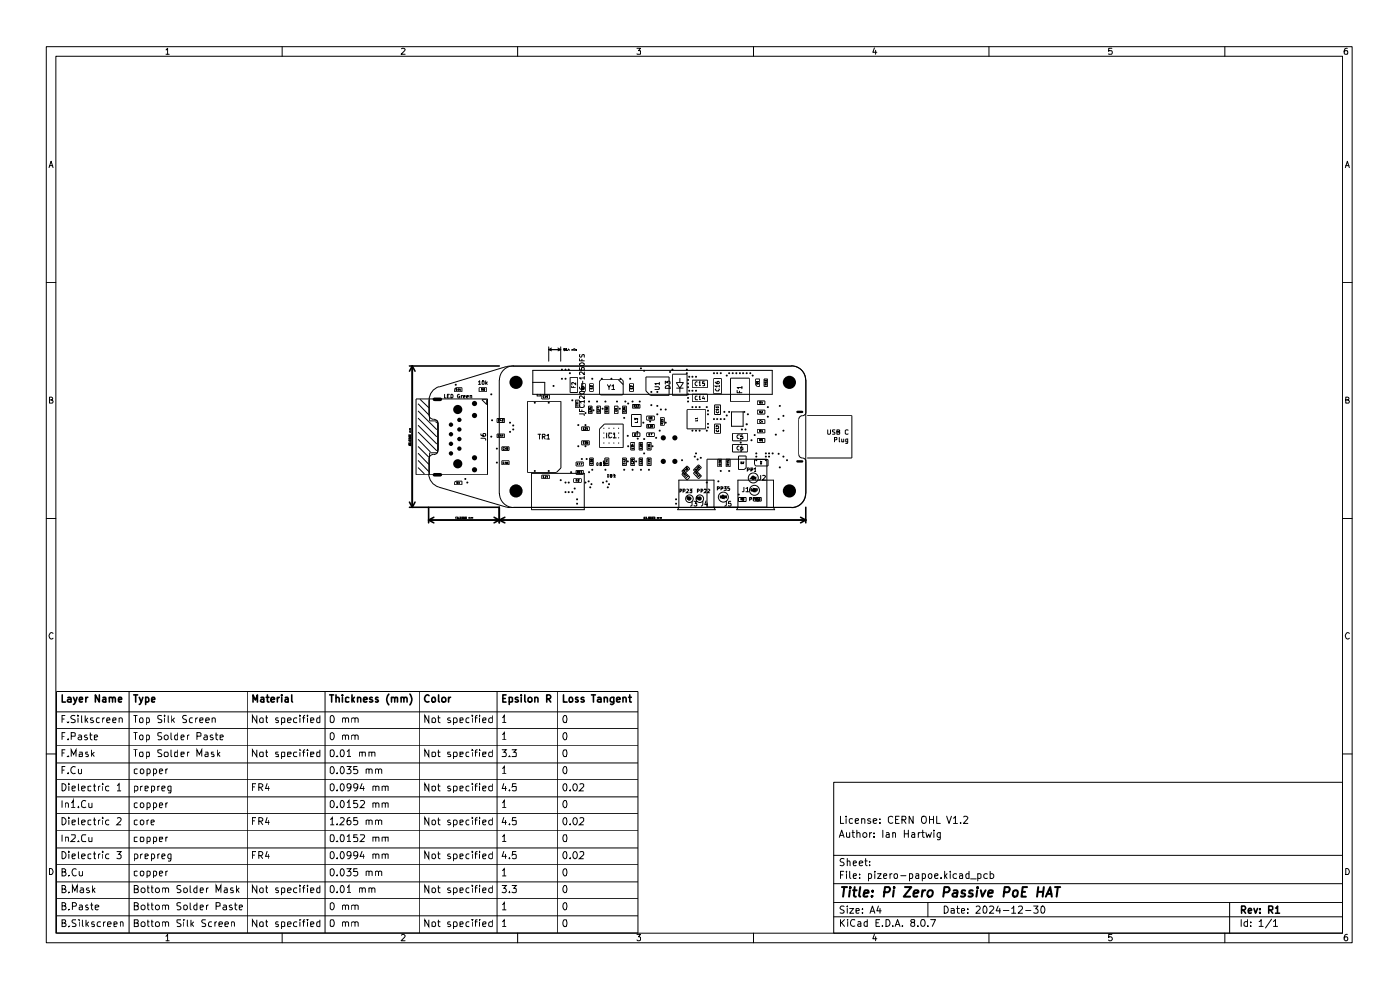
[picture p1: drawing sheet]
<svg xmlns="http://www.w3.org/2000/svg" width="297mm" height="210mm" viewBox="0 0 297 210" stroke-linecap="round" stroke-linejoin="round" font-family="sans-serif">
<g fill="none" stroke="#000" stroke-width=".21">
<path d="M9.8 9.9h277v190.1h-277zM11.9 11.9h272.9v186h-272.9zM35.2 10.6l.4-.4v1.3M35.2 11.5h.7M59.9 9.9v2M85.2 10.3l.5-.1 .2 .4-.8 .9h.8M109.8 9.9v2M135.1 10.2h.8l-.4 .5 .4 .1v.6h-.8M159.8 9.9v2M185.5 10.2l-.3 .9h.8M185.8 10.7v.8M209.8 9.9v2"/>
<path d="M235.9 10.2h-.7v.6l.6-.1 .2 .3-.1 .4h-.7M259.8 9.9v2M285.8 10.2l-.5 .1-.1 .4v.7l.6 .1v-.8h-.5l-.1 .3M10.4 35.6l.4-1.4 .5 1.4M10.5 35.1h.7M285.4 35.6l.4-1.4 .5 1.4M285.5 35.1h.7M9.8 59.9h2.1M284.8 59.9h2M107.4 77.8l-14.2 4.3M108.2 77.7l-.8 .1M108.2 77.7h59.7"/>
<path d="M109 77.6h58.9a3 3 0 0 1 3 3M109 77.6a3 3 0 0 0-3 3M113 78.6h50.8v5h-50.8zM116.4 73.6v3M116.4 74.2h2.6M116.4 74.2l.6 .2M117 73.8l-.6 .4M118.4 73.8l.6 .4M119 73.6v3M119 74.2l-.6 .2M119.8 74.1l-.2 .1v-.2h.2v.4h-.2M120 74.1v-.1h.2v.1h-.2v.3h.2l-.1-.3"/>
<path d="M120.4 74.3v.1M120.6 74l-.1 .2h.3M120.8 74.1v.3M121.3 74.4v-.3h.2v.3M121.5 74.1h.1v.3M121.8 74h.1M121.8 74.1v.3M122 74v.4M122.3 74.1h-.2l.2 .3h-.2M122.9 78v.5h.5v-.5l.5 .1v.4M122.9 77.2l.7-.2 .3 .1v.3l-.1 .2h-.6zM122.9 76.1v.4h1"/>
<path d="M123 75.2v.5l.3 .1 .1-.4 .4-.2 .1 .1v.5M123.4 76.2v.3M123.9 78.9v.6l-.5-.6h-.4v.6M123.9 79.8v.6M137 80h4.9v3.9h-3.9l-1-1zM142.7 79.4h3.1v4.5h-3.1zM167.9 77.6a3 3 0 0 1 3 3M10.5 84.8l.6-.1v-.4l-.6-.1v1.3h.6l.2-.4-.4-.3M86.7 94.5v-.2l.2 .1 .2-.1v.2M86.7 93.9h.5v.2l-.3 .1zM86.7 93.4l.4-.1 .1 .2-.4 .1zM86.7 93h.5v.2h-.5z"/>
<path d="M86.7 92.7l.4-.1 .1 .1-.4 .1zM86.7 92.2h.5v.2h-.5zM87.1 93.8h.1M87.2 91.6h-.3v.1h.3M87.2 91.4h-.3v.2M87.2 91.1h-.3v.1h.3M87.2 90.9h-.3v.2M88.3 84.6h15.1v16.1h-15.1zM88.7 97.7l2.3 2.3M88.7 99.2l1.3 1.3M88.7 96.1l2.3 2.4M88.7 93.2l2.6 2.7"/>
<path d="M88.7 91.6l4 4M88.7 90.2l4 4M88.7 85.6l2.3 2.4M88.7 88.7l4 4M88.7 94.7l2.3 2.3M88.7 87.2l4 3.9M89.1 84.7l1.9 1.8M91 84.9v3a1.19 1.19 0 0 0 1.4 1.1l.5 .6 .1 .4v5.5M91.1 84.7v4.6h1.7v6.8h-1.7v4.6M92 96.4a1.02 1.02 0 0 0-1 1v3.1a2.98 2.98 0 0 0 2.1 2.8l14.9 4.4h59.9a3 3 0 0 0 3-3.1M92.4 89.4l.3 .3M93 95.5a.97 .97 0 0 1-1 .9"/>
<path d="M93.2 82a2.98 2.98 0 0 0-2.2 2.9M94.3 83.6v.8h.4M94.9 84h.3M95.3 83.6h-.4v.8h.4M95.7 83.6l.4 .2v.4l-.2 .2h-.2zM96.7 82.4l.3 .2-.1 .2h-.2zM96.7 82.3h1.3v.8h-1.6v-.5zM97.2 82.6v-.2v.4M97.2 82.8h.1M97.4 83.6a.42 .42 0 0 0-.4 .3 .42 .42 0 0 0 .2 .5l.3-.1v-.2h-.1M97.5 82.6l.1-.2v.4M97.5 82.8h.2"/>
<path d="M97.9 83.9v.5M98.1 83.9l-.2 .2M98.3 84.2l.4-.1-.1-.2-.3 .1v.3l.3 .1M99 84.2l.4-.1-.1-.2-.3 .1v.3l.3 .1M99.7 84l.4-.1v.5M99.7 83.9v.5M101.5 81l.3-.2v.7M101.5 81.5h.4M101.6 82.3h1.6v.8h-1.6zM102 93h.8l.2 .1v.3M102 92v.3l.4 .2h.6v-.5h-.6v.5h.2M102.1 82.7h.3v-.2l-.3-.1v.4"/>
<path d="M102.2 84.8h1v1zM102.2 82.7l.2 .1M102.4 80.8h.2l.1 .1-.1 .6-.3-.1zM102.8 82.7h-.2l.1-.3 .1 .3-.2 .1M103 80.8v.7M103.1 81.3l.3 .2M103.4 81l-.4 .4M105.4 88.8h1.7v.8h-1.7zM105.4 92.1h1.7v.7h-1.7zM105.9 80.6v24M106 92.2l-.3 .1v.2l.3 .1M106 89h-.3v.3l.3 .1"/>
<path d="M106.2 92.2l-.1 .3h.3M106.2 88.9l-.1 .3h.3M106.3 89.1v.3M106.3 92.3v.3M106.5 88.9h.2v.5h-.2M106.5 97.7h1.5v.9h-1.5zM106.5 94.8h1.5v.7h-1.5zM106.6 92.2l-.1 .3h.2M106.7 92.3v.3M107 95h-.3v.3h.3M107 98h-.3v.3h.3M107.2 95l-.1 .2h.3"/>
<path d="M107.2 97.9l-.1 .4h.3M107.3 95.1v.3M107.3 98.1v.2M107.7 98l-.2 .1v.2h.2v-.2l-.2 .1M107.7 95h-.2v.1h.2v.3l-.2-.1M111.9 85.1h7.1v14.2l-.9 .9h-6.2zM113 81.1h2.6v2.5M114 83.6v.4h.6v-.4M114.1 92.1h.6M114.5 92.1v1M114.9 83.8h1.6v.8h-1.6zM115.1 92.6h.4l.2-.1-.1-.4h-.5v1"/>
<path d="M115.3 92.6l.4 .5M115.4 84l-.1-.1-.1 .2 .1 .3 .1-.1M115.6 84.1l.1-.2v.5M115.6 84.4h.3M116 92.4l.3-.3v1M116 93.1h.6M116 83.9l.2 .5h-.2v-.3h.2v-.2zM120.9 80h1.7v3.3h-1.7zM121.3 81.8v.5h.8M121.7 81.9v.4M122 84.9h.9v1.6h-.9zM122.1 81.1v.5l-.5-.5-.3 .1 .1 .4"/>
<path d="M122.2 98h1.5v.8h-1.5zM122.2 99.8h1.5v.8h-1.5zM122.3 86v.1h.3v-.1M122.6 85.6h-.3l.1 .2M122.6 85.3h-.3l.1 .1M122.6 85.2v.2M122.6 85.6v.2M122.7 98.3h-.2v.3h.2M122.9 98.3h.1v.3M122.9 98.6h.2M122.9 87.8h.9l.1 .1v.2M122.9 86.8v.5h1"/>
<path d="M122.9 82.1l.1 .4a.74 .74 0 0 0 .9 0v-.4l-.4-.1-.1 .1v.4l.1 .1M123 85.8l-.1 .3 .3 .3h.5l.2-.1v-.5M123 83.1l.6-.1 .3 .1a.53 .53 0 0 1-.4 .5 .53 .53 0 0 1-.6-.4zM123.2 98.3h.3l-.2 .3M123.3 81.4h.9v1.6h-.9zM123.4 93.5h1.6v.9h-1.6zM123.4 90.5h1.6v.8h-1.6zM123.4 86.9v.4M123.6 80.9v.7M123.7 82.5v-.2h-.2v.2h.4M123.9 82l-.4-.2v.3M123.9 82.3l-.2 .1"/>
<path d="M123.9 85.2h-1l.4 .3M123.9 84v.6l-.5-.6h-.4v.5M123.9 80.2h-1l.4 .2M123.9 84.9v.6M124 90.7l-.3 .1v.3h.3M124 93.8h-.3v.2l.3 .1M124.1 90.7h.2v.4h-.2M124.1 93.7h.2v.4h-.2M124.5 90.8l.1-.1v.4M124.5 91.1h.3M124.7 93.7l-.2 .1v.3l.3-.1-.1-.2-.2 .1M124.8 86.1h.8v1.7h-.8z"/>
<path d="M125 87.2l.1 .2 .3-.1-.1-.1M125 86.5l.1 .2h.2v-.3l-.1 .1 .1 .2M125.1 81.4h.8v1.6h-.8zM125.1 97.2h.8v1.6h-.8zM125.3 98.2v.2h.3v-.2M125.3 98.1v-.3h.3v.3M125.3 97.5l.3-.1 .1 .2-.4 .1zM125.3 82.3v.2h.3v-.2M125.3 82.1v-.3l.1 .2 .2-.2v.3M125.4 86.8v.3l-.2-.3h-.2v.3M126.6 98.2h.3v.6h-.3zM126.6 86.1h.8v1.7h-.8z"/>
<path d="M126.8 87.2v.2h.3v-.2M127.1 86.8v.3l-.3-.3v.3M127.1 86.6l-.3-.2v.3M127.2 91l1-1h4v5h-5zM127.2 80.8l.3-.2h4.5l.2 .2v2.8l-.2 .2h-4.5l-.3-.2zM127.3 98.6v.2h.2v-.2M127.3 98.2l.2-.1v.2zM127.3 98.2h.3v.6h-.3zM127.4 98.3h.1M127.5 98.3v.2l-.2-.1M128.1 98.6v.2h.1v-.2M128.1 98.5v-.2h.1v.2"/>
<path d="M128.1 98.1v.2v-.2l.2 .2M128.3 97.2h.9v1.6h-.9zM128.3 86.1h.9v1.7h-.9zM128.5 86.5l.2-.1 .2 .3h-.3zM128.6 87.2v.2h.2l.1-.2M128.6 98.2v.2h.2l.1-.2M128.6 97.8h.3M128.7 91.9v1M128.7 97.8v.2l-.2-.1M128.9 81.6l.3 .5 .3-.5M128.9 86.9h-.4l.1 .2M128.9 97.6h-.4l.1 .1"/>
<path d="M128.9 86.8v.3M128.9 97.4v.3M129.2 82.1v.5M129.8 81.9l.3-.3v1M129.8 91.9h-.5a.52 .52 0 0 0-.2 .6 .52 .52 0 0 0 .6 .3l.1-.1M129.8 82.6h.6M130.1 92.1l.3-.2v1M130.1 92.9h.6M130.3 86.1h.8v1.7h-.8zM130.5 87l.1 .2h.2v-.2M130.7 86.7l.1 .1h-.3v-.1h.3l.1 .1M131.2 80.6l1 1"/>
<path d="M132 97.2h.9v1.6h-.9zM132 86.1h.9v1.7h-.9zM132.3 87.2v.2h.3v-.2M132.3 86.5v.2h.2l-.1-.2 .1-.1 .1 .3M132.3 98.2v.2h.3v-.2M132.4 97.8h.2M132.5 97.8v.2l-.3-.1M132.6 86.8v.3l-.1-.3h-.2v.3M132.6 97.4v.3l-.1-.3h-.2v.3M133.6 81.4h.8v1.6h-.8zM133.8 82.3v.2h.3l.1-.2M133.8 93.8h.9v1.7h-.9z"/>
<path d="M133.8 97.2h.9v1.6h-.9zM134 94.8v-.3l.2 .2 .1-.2 .1 .3M134 87.9h2v2.6h-2zM134.1 98.2v.2h.2l.1-.2M134.1 95v.2h.2l.1-.2M134.2 81.8v.3l-.3-.3-.2 .1 .1 .2M134.2 97.4v.3h-.1v-.3h.2l.1 .2M134.2 85.8h1.6v.8h-1.6zM134.2 91.8h1.6v.8h-1.6zM134.2 94.2h.2M134.2 94.2v.2l-.2-.1M134.4 97.8v.3l-.2-.3-.2 .1 .1 .1"/>
<path d="M134.5 86.1h.2l-.2-.1v.4M134.6 86.1l.1 .3M134.7 89.1v-.3l.2 .1v-.1h.4l-.1 .3M134.8 86h.3l-.3 .4h.3M134.9 92h-.2v.3h.2M135.1 92.1l.1-.1v.3M135.1 92.3h.2M135.3 86l.2 .1-.2 .3h.2M135.3 89.3v.3h-.6M135.6 93.8h.8v1.7h-.8zM135.6 97.2h.8v1.6h-.8zM135.8 98.2v.2l.4-.1-.1-.1"/>
<path d="M135.8 98.1v-.3h.3v.3M135.8 95v.2h.3v-.2M135.9 94.3h.3l-.2 .1-.1-.2h-.1v.2h.1M136.2 97.4v.3l-.3-.3h-.1v.3M136.2 94.5v.3l-.4-.3v.3M137.2 88.3h1.6v.8h-1.6zM137.2 90h1.6v.8h-1.6zM137.2 91.8h1.6v.8h-1.6zM137.3 93.8h.8v1.7h-.8zM137.3 97.2h.8v1.6h-.8zM137.5 98.2v.2h.4v-.2M137.5 98.1v-.3h.4v.3"/>
<path d="M137.5 97.7v-.3l.1 .2 .3-.2v.3M137.5 95l.1 .2 .3-.1v-.1M137.5 94.8v-.3l.1 .2 .2-.2 .1 .3M137.5 94.2l.2 .2-.1-.1 .3-.1v.2M137.7 90.2l-.2 .1v.2h.2M137.9 88.5l-.1-.1-.2 .2 .1 .3h.2M137.9 90.2l.2 .1-.2 .3h.2M137.9 92l-.3 .2 .3 .1M138 92h.3l-.2 .3M138.1 88.6l-.1-.1 .2-.1 .1 .2h-.2l-.1 .3h.3l-.1-.3M138.3 90.2h.2l-.1 .4-.2-.1zM138.9 82h.8l.2 .2v.3l-.2 .1h-.8"/>
<path d="M139.9 81.4h-1l.3 .2M139.9 81.1v.5M140.1 88.6h.8v1.6h-.8zM140.2 89.2v-.3h.5l-.1 .3M140.5 90l-.1-.3h-.2v.3h.5M140.7 89.3v.2l-.4-.2v.2M140.7 89.7l-.2 .1M141.1 81.4v-.5l.5 .3v-.3h.4l.2 .1-.1 .4M141.2 82a.54 .54 0 0 1 .6-.2 .54 .54 0 0 1 .4 .6h-1.1zM143.5 81.1h1.5l-.8 1.2zM143.5 82.3h1.5M144.2 80.2v.9"/>
<path d="M144.2 82.3v1M144.6 99.9l1.2-1.1 .5 .6-1.1 1.1zM145.2 99.9l.2 .1M145.3 99.7v-.2l.3 .3M145.7 99.7l-.2 .2M145.8 99.4h.1l-.1 .2-.1-.1 .1-.3h-.2l.1 .2M145.8 86.9h3.9v4.1h-3.9zM146.9 83.6h3.2v1.6h-3.2zM146.9 80.6h3.2v1.7h-3.2zM147.1 99.7l1.1-1.1 .6 .6-1.1 1.1zM147.6 99.8l.2-.2-.1-.1-.3 .1 .4 .3M147.7 99.7l.3 .1"/>
<path d="M147.8 99.4h.2v.2l.2-.2M148 81.1l-.2-.1a.43 .43 0 0 0-.4 .4 .43 .43 0 0 0 .4 .4l.2-.1M148 89v.3h-.6M148 88.8h-.6l.2 .1M148 84h-.4l-.2 .4 .2 .4 .4-.1M148 88.6v.3M148 99h.3l.1 .3zM148.3 81.2l.2-.2v.8M148.3 84.2l.2-.2v.8M148.3 81.8h.4M148.3 84.8h.4M149.2 83.9l-.1 .6h.5"/>
<path d="M149.4 84.3v.5M149.5 81h-.4v.4l.3-.1 .1 .4h-.4M150 97.4h12.7v10.2h-12.7zM151.4 80.3h1.6v3.2h-1.6zM151.6 85.9h1.3v2h-1.3zM151.6 90h1.3v1.9h-1.3zM151.8 81l.3 .4h.3l.2-.2-.2-.3-.3 .1v.3l.2 .1M151.8 82.4v.3l.2 .2h.4l.2-.2-.1-.3M151.9 86.6v-.3l.2 .2 .1-.2h.2v.3M152 91.2l-.1 .2 .2 .2h.3v-.4M152 87.2a.26 .26 0 0 0 .1 .3 .26 .26 0 0 0 .3 0v-.3M152.3 97.4v1.6h.8v-1.6"/>
<path d="M152.4 90.9h-.5l.2 .2M152.4 90.3v.3l-.2-.3-.3 .1 .1 .1M152.4 86.9h-.5l.2 .2M152.4 86.7v.4M152.4 90.8v.3M152.6 81.9h-.8l.2 .3M152.6 81.7v.5M152.7 98.7v-.3h-.2v.3h.4M152.7 97.7l.1 .1-.3 .1v-.2l.4 .1M152.9 98.2h-.4l.1 .1M152.9 98.4l-.2 .2M152.9 98.1v.2"/>
<path d="M154 97.4v1.6h.9v-1.6M154.2 97.7v.2h.3v-.2h.1v.2M154.5 98.7l-.2-.3-.1 .3h.4M154.6 98.2h-.4l.2 .1M154.6 98.4l-.1 .2M154.6 98.1v.2M155 80.2h4v5h-4zM155.2 87.4h2.4v3h-2.4zM155.4 91.9h3.1v1.6h-3.1zM155.4 94.3h3.1v1.6h-3.1zM156.4 82.8v.5h1M156.7 96.7h1.6v2.6l-.4 .3h-1.2z"/>
<path d="M156.8 94.7l-.1-.1a.43 .43 0 0 0-.4 .4 .43 .43 0 0 0 .4 .5l.1-.1M156.8 92.3l-.3-.1-.2 .4 .2 .4h.3M156.9 83v.3M157.2 98h.2v.3h-.2zM157.3 98.3l.1 .1M157.4 82.2h-1l.2 .3M157.4 82v.5M157.5 94.6l-.3 .3v.5h.4l-.1-.4h-.3v.1M157.6 92.2h-.4v.5l.3-.1 .1 .4h-.4M157.6 98h.2v.2l-.3 .1h.3M158.3 89.9l.2 .1v.1l-.2-.1zM158.5 99.7l.5-.1-.1-.3h-.4v.7"/>
<path d="M159.3 99.7l.4-.1-.1-.3h-.3v.7M160 99.5l.2-.2v.7M160.1 97.5h2.8v1.3h-2.6l-.2-.3zM160.3 80.4h.9v1.6h-.5l-.4-.3zM160.5 80.9v.2h.2v-.2h.2v.2M160.6 81.2h.2l.1 .3h-.4zM160.7 85h1.6v.8h-1.6zM160.7 87h1.6v.8h-1.6zM160.7 89h1.6v.9h-1.6zM160.7 91.1h1.6v.7h-1.6zM160.7 93h1.6v.8h-1.6zM161.2 87.4h.2v-.2h-.2v.4"/>
<path d="M161.2 85.4h.2v-.2h-.2v.4M161.2 93.4l.2-.1-.2-.1v.4M161.2 91.4h.2v-.2h-.2v.4M161.2 87.4l.2 .2M161.2 85.4l.2 .2M161.2 93.4l.2 .2M161.2 91.4l.2 .2M161.3 98.3h.3v.1h-.3zM161.3 98.1v-.2h.3v.2M161.4 89.3h-.2v.2h.2M161.6 87.2h.2v.2l-.3 .2h.3M161.6 85.3l.1-.1v.4"/>
<path d="M161.6 85.6h.2M161.7 98.3h-.1M161.7 91.2l-.1 .3h.2M161.7 89.2l-.1 .2h.2M161.8 93.2h-.2v.2l.2-.1v.3h-.2M161.8 89.4v.2M161.8 91.3v.3M162.1 80.4h.8v1.6h-.8zM162.3 80.9v-.3l.1 .2 .2-.2v.3M162.4 81.7l-.1-.3v.3h.4M162.7 81.1h-.4v.2M162.7 81.4l-.3 .2"/>
<path d="M162.7 81.1v.2M170.9 80.6v24M171 80.6v6.8a.89 .89 0 0 1-1.1 .8l-.4 .4v.3v7.5a.89 .89 0 0 0 1 .8l.4 .4 .1 .3v6.8M171.2 88.2h9.5v9h-9.5M175.6 91.2l.1 .9h.3l.2-.2v-.7M177 93.3l.5-.1v-.4h-.5v.9M177.1 91.2l-.5 .1 .1 .3 .4 .2-.1 .3h-.4M177.5 91.6h.6v-.4h-.6v.9h.6v-.4l-.2-.1M178.1 92.8v.9M178.6 93.1v.6l.4-.1M179 93.1v.6M179.8 93.7l-.4-.1 .1-.5h.3v.9l-.4 .1"/>
<path d="M179.9 91.3l-.4-.1-.2 .2v.5l.2 .2 .4-.1M285.5 84.8l.6-.1v-.4l-.6-.1v1.3h.6l.2-.4-.4-.3M9.8 110h2.1M96.4 102.3l.3-.2h1.3v.7h-1.6zM96.6 109.8l.1-.1v.3M96.6 110h.2M96.9 102.2h.3v.4h-.3zM97.2 109.7l-.2 .2h.2v.1h-.2M97.4 102.2l-.1 .3h.3M97.4 110h.1M97.5 102.3v.3M97.6 109.7l.2 .1v.2h-.2z"/>
<path d="M98 109.7h.2v.3h-.2zM98.3 109.7l.3 .1v.2h-.3zM98.8 109.7h.1v.3h-.1zM99.4 109.9l.1-.1 .1 .2M99.4 109.8v.2M99.6 109.9l.1-.1 .1 .2M99.9 109.9l.2-.1v.2M99.9 109.8v.2M100.1 109.9l.2-.1v.2M106 104.6a3 3 0 0 0 3 3.1M109 107.6h58.9M112.8 100.4h11.1v7.7h-11.1z"/>
<path d="M114.9 100.8h1.6v.8h-1.6zM115.4 101l-.2 .1 .2 .3v-.1M115.6 101h.3l-.3 .4h.3M116 101h.1v.4M116 101.4h.2M121.7 101.6h1.6v.7h-1.6zM122.2 101.9h.2v-.2h-.2v.4M122.3 101.9l.1 .2M122.5 100.2l.2-.2-.2-.1v.5M122.6 101.7h.2l-.2 .2h.2v.2h-.2M122.6 100.2l.1 .2M122.9 100l.2-.1-.2 .5h.2"/>
<path d="M123.2 100.1l.2-.2v.5M123.2 100.4h.3M128.8 100.6h.4v.6h-.4zM129.5 101v-.1h.2v.1M129.6 101.1l-.1 .1 .2-.1M129.6 100.6h.2v.6h-.2zM129.7 100.6v.2l-.2-.2 .1 .2 .1-.1M130.3 101.1h.2M130.3 101v-.1h.2v.1M130.5 100.7l-.2-.1v.2M136.8 109.7l-.2 .1v.2h.3v-.1h-.3M137.2 109.7h-.2v.2h.2v.1h-.2"/>
<path d="M137.4 110h.1M137.6 109.7h.2v.3l-.3-.1zM138 109.7l.2 .2-.1 .1h-.1zM138.4 109.7h.2v.3l-.3-.1zM138.7 109.7l.3 .2-.1 .1h-.2zM139.4 109.9l.2-.1v.2M139.4 109.8v.2M139.6 109.9l.1-.1v.2M140 109.9l.1-.1 .1 .2M140 109.8v.2M140.2 109.9v-.1l.1 .2M144 101.9h7.5v5.7l.2 .5h-7.9l.2-.5z"/>
<path d="M144.2 104.2l.4-.2-.1-.2h-.3v.7M144.9 104.2h.3l.1-.4h-.4v.7M145.2 100v-.2h-.1l-.1 .1 .2 .2M145.2 100.5v.2l.2-.1-.2-.1-.2 .2M145.2 100l1.1 1.2-.5 .6-1.2-1.2zM145.2 100.6v.3M145.2 101l.2 .1M145.5 100.8h.2l-.4 .2M145.6 101.2l.1 .2M145.7 103.8h.2l.2 .2-.5 .5h.5M145.8 101h.1l-.3 .3M145.8 105.4h.2v.5h-.2z"/>
<path d="M146.3 105.7h.4M146.3 103.8h.5l-.3 .3h.3v.3h-.5M146.8 106.3v.9l-.3 .2M147.1 100.4l.6-.5 1.1 1.1-.6 .6zM147.2 106.3h.6l-.3 .5h.3v.5h-.6M147.6 100.4l.3 .1-.1-.3-.3 .3M147.7 100.4v.2M147.8 105.4h.2v.5h-.2zM147.8 100.7l.2 .2M148 100.5h.1l-.2 .3M148 104.2h.2l.2-.3-.4-.1v.7M148.3 100.7l.2 .3h-.5l.2 .1"/>
<path d="M148.3 105.7h.3M148.5 105.5v.4M148.7 104.2h.3l.1-.3-.4-.1v.7M149.1 106.3v.7l-.3 .4M149.4 103.8h.4v.3l-.4 .4h.4M149.8 106.3l-.3 .7h.6M150 106.7v.7M150.2 103.8h.2l.2 .2-.5 .5h.5M152.2 103.7l.4-.1v-.3l-.4-.1v.8M152.9 103.7l.5-.1v-.3l-.5-.1v.8M153.1 105.2h-.2l-.1 .2 .1 .2h.2l-.1-.2M153.6 103.2h.4l-.2 .4h.2v.4l-.4-.1"/>
<path d="M153.6 105.2v.4l-.2-.4v.4M153.9 105.2h.2v.4h-.2zM154.1 106.3v.9l-.3 .2M154.7 103.2h-.3v.4l.4 .1-.1 .3-.3-.1M155 106.3h-.4l-.1 .5h.5l.1 .4-.2 .2-.4-.1M156.5 101.9h7.6v5.7l.2 .5h-8l.2-.5zM156.7 105.5h1.6v.9h-1.6zM157.2 106l.2-.2-.2-.1v.4M157.3 106l.1 .1M157.6 105.9l-.1-.1 .3-.1v.2l-.3 .1 .3 .1-.1-.2M157.8 103.4v.8l-.3 .1M158.2 103.6l.4-.2v.9"/>
<path d="M158.2 104.3h.6M159 105.9h.5v-.3l-.5-.1v.8M159 101.5h.5M159.3 101.3v.3M159.6 103.7l-.3 .1 .2 .4 .1-.1v-.2M159.8 105.9h.4v-.3l-.4-.1v.8M159.9 105.8l.3-.3h1.3v.8h-1.6zM160 101.1h-.3l-.1 .3h.4v.2h-.4M160 100h.4M160.1 101.1l.2 .5 .1-.5M160.1 103.7v.5l-.3-.5v.5M160.2 105.7l.3 .1-.1 .3h-.2z"/>
<path d="M160.3 103.7l.4 .1-.2 .4h-.2zM160.7 105.8v-.1v.4M160.7 106.1h.1M160.9 105.5h-.2l-.2 .4v.2l.3 .2 .1-.4-.2-.1-.2 .2M161.1 105.7l.1 .1v.3l-.2-.1zM161.4 100.8v.8l-.5 .3M161.8 100.9l.3-.1 .3 .3-.7 .8h.7M170.9 104.7a3 3 0 0 1-3 3M284.8 110h2M11.3 134.4a.57 .57 0 0 0-.8 0 .57 .57 0 0 0 0 .8l.3 .3 .5-.1M286.3 134.4a.57 .57 0 0 0-.8 0 .57 .57 0 0 0 0 .8l.3 .3 .5-.1M9.8 159.9h2.1"/>
<path d="M12 146.7h123.3v51.2h-123.3zM12 158.2h123.3M12 151h123.3M12 154.6h123.3M13.2 156.2h.5M13.2 159.7h.5M13.2 152.5h.5M13.8 155.4h-.6v1.5M13.8 159h-.6v1.5M13.8 151.8h-.6v1.5M14.4 156.8v.1M14.4 153.2v.1"/>
<path d="M15.1 156.2h.8l.1-.6-.3-.2h-.6v1.5M16 151.8a.6 .6 0 0 0-1 .3l.2 .3 .7 .3 .1 .2-.1 .3h-.9M16.5 151.8v.1M16.5 152.3v1M16.6 156h.6l.1 .9M16.8 159.6h.6l.1 .1v.8h-.7v-.5l.7-.1M17.3 156.2l-.5 .1-.3 .3 .3 .3 .5-.1M17.3 151.8v1.4l.2 .1M18.1 151.8v1.5M18.2 152.7l.5 .6M18.5 156a.36 .36 0 0 0-.6 .2l.7 .4-.3 .3-.4-.1M18.7 159.6h-.5v.1v.3l.5 .1v.4h-.5"/>
<path d="M18.7 152.3l-.6 .6M19 155.9h.6M19.2 155.4v1.3l.4 .2M19.4 159v1.5M19.6 160l.4 .5M19.8 152.4a.35 .35 0 0 0-.4-.1 .35 .35 0 0 0-.2 .3l.7 .4-.3 .3-.4-.1M20 156.4l.7-.2-.2-.3-.5 .1v.8h.6M20 159.6l-.6 .5M21.1 152.4l-.4-.1-.3 .3 .1 .6h.6M21.8 152.3v1M22.2 152.3l-.3 .1-.1 .2M22.6 152.8l.7-.1-.1-.4-.5 .1-.1 .7 .2 .2 .4-.1"/>
<path d="M23.9 152.8l.7-.1v-.3l-.4-.1-.3 .2v.6l.3 .2 .4-.1M25.3 152.4h.1a.36 .36 0 0 1 .5 .1v.8M25.3 152.3v1M27.4 146.7v51.2M28.3 159h.9M28.3 151.8h.9M28.3 155.4h.9M28.7 151.8v1.5M28.7 155.4v1.5M28.7 159v1.5M29.6 156.2l.2-.3 .5 .1v.8l-.5 .1-.2-.3zM29.7 152.4l.1-.1 .5 .1v.8h-.6z"/>
<path d="M29.8 159.6h.5v.9l-.6-.1-.1-.6zM31 152.4l.5-.1 .2 .3-.1 .6h-.6M31 156l.5-.1 .2 .3-.1 .6h-.6M31 152.3v1.5M31 155.9v1.5M34.3 159.1h-.8v.5l.8 .5-.1 .4h-.7M34.3 151.8a.64 .64 0 0 0-.8 .1v.5l.8 .5-.1 .3h-.7M34.3 155.5a.64 .64 0 0 0-.8 .1v.4l.7 .2 .1 .3-.3 .4-.5-.1M34.8 156.2a.47 .47 0 0 1 .5-.3 .47 .47 0 0 1 .4 .3v.4l-.4 .3-.4-.1zM34.9 159.6h.7l.1 .6-.2 .3-.6-.1zM34.9 151.8v.1M34.9 152.3v1"/>
<path d="M35.7 151.8v1.3l.2 .2M36.3 159v1.3l.2 .2M36.3 155.4v1.3l.2 .2M36.4 151.8v1.5M36.6 152.7l.4 .6M37 152.3l-.6 .6M37.7 159v1.5h-.6v-.9h.6M37.7 156l-.4-.1-.3 .3 .1 .6h.6M37.7 155.4v1.5M38.4 160l.7-.1-.1-.3h-.5l-.1 .1 .1 .8h.5M38.4 156.4l.7-.2-.2-.3-.4 .1-.1 .7 .2 .2 .4-.1M39.6 151.8h-.6l-.3 .3 .3 .4 .5 .2v.5h-.8"/>
<path d="M39.7 155.9v1M39.7 159.6v.9M40.2 159.6h-.4l-.1 .2M40.2 155.9l-.5 .3M40.8 152.4l-.4-.1-.2 .3 .1 .6h.5M41.5 152.3v1M41.8 156.2h.7l.1-.6-.2-.2h-.6v1.5M41.9 152.3l-.4 .3M42.4 152.8l.6-.1v-.3l-.4-.1-.2 .2v.6l.2 .2 .4-.1M43.3 156h.6l.1 .9M43.6 159.6h.5l.1 .1v.8h-.6v-.5l.6-.1M43.6 152.8l.8-.1-.1-.3-.4-.1-.3 .2v.6l.3 .2 .4-.1"/>
<path d="M44 156.2l-.5 .1-.3 .3 .3 .3 .5-.1M45 152.4h.1a.36 .36 0 0 1 .6 .1v.8M45 152.3v1M45.2 156a.36 .36 0 0 0-.6 .2l.7 .4-.3 .3-.4-.1M45.3 159.6h-.4l-.1 .1 .1 .3 .4 .1v.4h-.5M45.7 155.9h.6M45.8 155.4v1.3l.5 .2M46.1 159v1.5M46.3 160l.4 .5M46.7 156.4l.7-.2-.2-.3-.5 .1v.8h.6M46.7 159.6l-.6 .5M52.4 146.7v51.2"/>
<path d="M54.5 159v1.5l-1-1.5v1.5M54.5 151.8v1.5l-1-1.5v1.5M55.2 159.6h.6l-.1 .9-.5-.1zM55.2 152.4l.2-.1 .4 .1v.8h-.6zM56.3 159.6h.6M56.3 152.3h.6M56.5 159v1.3l.1 .2h.3M56.5 151.8v1.3l.4 .2M59.1 159.6h-.6v.1v.3l.6 .1v.4h-.6M59.1 152.4l-.5-.1-.1 .2 .1 .3 .5 .1v.3h-.6M59.7 152.4l.5-.1 .2 .1v.8h-.7M59.7 152.3v1.5"/>
<path d="M61 160l.8-.1-.1-.3h-.6l-.1 .1 .1 .8h.6M61 152.8l.8-.1-.1-.3-.4-.1-.3 .2v.6l.3 .2 .4-.1M63 159.6h-.6l-.1 .2 .1 .7h.6M63 152.4l-.4-.1-.3 .3 .1 .6h.6M63.6 159v.1M63.6 151.8v.1M63.6 152.3v1M63.6 159.6v.9M64.1 159.6h.6M64.1 152.3h.6M64.7 159l-.3 .2v1.3M64.7 151.8l-.3 .2v1.3"/>
<path d="M65.2 159v.1M65.2 151.8v.1M65.2 152.3v1M65.2 159.6v.9M65.9 160l.7-.1-.1-.3h-.6v.9h.6M65.9 152.8l.7-.1-.1-.3h-.6v.8h.6M67.9 159v1.5h-.6v-.9h.6M67.9 152.4l-.5-.1-.2 .3 .1 .6h.6M67.9 151.8v1.5M69 146.7v51.2M70.1 155.7l.3-.3a.82 .82 0 0 1 .5 .8 .82 .82 0 0 1-.5 .7l-.3-.3zM70.1 151.9l.3-.1a.84 .84 0 0 1 .5 .7 .84 .84 0 0 1-.4 .8l-.4-.3z"/>
<path d="M70.1 159.1l.4-.1a.88 .88 0 0 1 .2 1.5h-.5l-.1-.3zM72.3 159.1l.4-.1a.96 .96 0 0 1 .1 1.5h-.5l-.1-.5zM72.7 156.1l.2-.2 .3 .1 .1 .9M72.7 152.4l.2-.1 .3 .1 .1 .9M72.7 152.3v1M72.7 155.9v1M73.3 156.2a.35 .35 0 0 1 .3-.3 .35 .35 0 0 1 .4 .3v.7M73.3 152.5a.35 .35 0 0 1 .3-.2 .35 .35 0 0 1 .4 .2v.8M73.6 159.5l.4-.5v1.5M74.6 156.1l.1-.1a.36 .36 0 0 1 .6 .2v.7M74.6 152.4h.1a.36 .36 0 0 1 .6 .1v.8M74.6 152.3v1"/>
<path d="M74.6 155.9v1M75.3 156.2l.2-.3 .4 .1 .1 .9M75.3 152.5l.2-.2 .4 .1 .1 .9M76.2 159.6h.6v.9M76.2 159.6v.9M76.8 159.7l.1-.1h.5l.1 .9M78.3 159.6h.5l.1 .9M78.3 159.6v.9M78.9 159.7v-.1h.6v.9M88.9 146.7v51.2M91 159v1.5l-.9-1.5v1.5M91 151.8v1.5l-.9-1.5v1.5"/>
<path d="M91.6 152.4l.3-.1 .4 .1v.8h-.7zM91.7 159.6h.6l.1 .6-.2 .3-.6-.1zM92.8 159.6h.6M92.8 152.3h.6M93 159v1.3l.1 .2h.3M93 151.8v1.3l.4 .2M95.5 159.6h-.5v.1v.3l.5 .1v.4h-.5M95.5 152.4a.35 .35 0 0 0-.3-.1 .35 .35 0 0 0-.2 .3l.6 .4-.2 .3-.4-.1M96.2 152.4l.5-.1 .3 .3-.1 .6h-.7M96.2 152.3v1.5M97.6 160l.7-.1-.1-.3h-.6v.9h.6M97.6 152.8l.7-.1-.2-.4-.5 .1v.8h.6"/>
<path d="M99.5 159.6h-.5l-.2 .2 .2 .7h.5M99.5 152.4l-.4-.1-.3 .3 .1 .6h.6M100.2 159v.1M100.2 151.8v.1M100.2 152.3v1M100.2 159.6v.9M100.7 159.6h.6M100.7 152.3h.6M101.3 159l-.4 .2v1.3M101.3 151.8l-.4 .2v1.3M101.7 159v.1M101.7 151.8v.1"/>
<path d="M101.7 152.3v1M101.7 159.6v.9M102.4 160l.7-.1v-.3h-.6l-.1 .1 .1 .8h.6M102.4 152.8l.7-.1v-.3l-.4-.1-.3 .2v.6l.3 .2 .4-.1M104.4 159v1.5h-.6l-.1-.3 .1-.6h.6M104.4 152.4l-.4-.1-.3 .3 .1 .6h.6M104.4 151.8v1.5M105.4 146.7v51.2M106.5 159h.9l-.5 .6h.2a.59 .59 0 0 1 .1 .9l-.7-.1M106.5 155.8l.5-.4v1.5M106.5 152.3l.5-.5v1.5M106.5 156.9h.9"/>
<path d="M106.5 153.3h.9M108.6 159h.9l-.5 .6 .5 .1v.7h-.9M118.3 146.7v51.2M119.6 159.1h.6l.1 .9-.2 .5h-.4l-.2-.3-.1-.6zM119.8 155.4h.1a1 1 0 0 1 0 1.5l-.4-.3a.99 .99 0 0 1 .3-1.2zM119.8 151.8h.1a1.1 1.1 0 0 1 .2 1.4l-.2 .1a.81 .81 0 0 1-.6-.7 .81 .81 0 0 1 .5-.8zM284.8 159.9h2M12 169h123.3M12 161.8h123.3M12 176.2h123.3M12 179.9h123.3M12 172.6h123.3"/>
<path d="M12 165.4h123.3M13.2 173.4a.77 .77 0 0 1 .8 .8 .77 .77 0 0 1-.8 .8zM13.2 166.2a.77 .77 0 0 1 .8 .8 .77 .77 0 0 1-.8 .8zM13.2 163.4h.5M13.2 169.8v1.5M13.2 177.1v1.4M13.8 162.6h-.6v1.5M13.8 177.7l.6-.1 .1 .9M13.8 170.5l.1-.1a.36 .36 0 0 1 .6 .2v.7M13.8 170.3v1M13.8 177.6v.9M14.4 164v.1"/>
<path d="M14.4 160.4v.1M14.6 173.4v.2M14.6 166.2v.2M14.6 166.7v1.1M14.6 173.9v1.1M15.1 177.2l.8-.1 .1 .6-1 .8h1M15.1 170.3l.4-.5v1.5M15.1 160.5v-1.5l.5 1.1 .5-1.1v1.5M15.1 171.3h.9M15.3 174.5l.7-.2v-.3l-.6-.1-.1 .2 .1 .8h.6M15.3 167.3l.7-.2v-.3l-.6-.1-.1 .2 .1 .8h.6M16 162.8v-.1a.71 .71 0 0 0-1 .7 .71 .71 0 0 0 1 .6"/>
<path d="M16.6 163.1l.1 .9 .4 .1 .2-.1M16.6 173.4v1.3l.2 .3M16.6 178.4v.1M16.6 171.2v.1M16.6 166.2v1.3l.2 .3M17.3 174.5l.8-.2-.1-.3-.4-.1-.3 .2 .1 .8h.6M17.3 167.3l.8-.2-.1-.3-.4-.1-.3 .2 .1 .8h.6M17.3 163.1v1M18.2 177.2l-.6-.1-.3 .3 .1 .9 .2 .2 .6-.1M18.2 170v-.1a.55 .55 0 0 0-.9 .3l.1 1 .3 .1 .5-.1M18.8 177.6l.1 .9 .6-.1M18.8 170.3v.9l.3 .1 .4-.1"/>
<path d="M19.3 174l-.4-.1-.2 .2v.7l.2 .2 .4-.1M19.3 166.8h-.6v.8l.2 .2 .4-.1M19.5 170.3v1M19.5 177.6v.9M19.8 166.7h.6M19.8 173.9h.6M20 173.4v1.5l.4 .1M20 166.2v1.5l.4 .1M20.9 166.7v1.1M20.9 173.9v1.1M21.3 173.9l-.4 .3M21.3 166.7l-.4 .3"/>
<path d="M21.8 173.4v.2M21.8 166.2v.2M21.8 166.7v1.1M21.8 173.9v1.1M23.2 174a.52 .52 0 0 0-.8 .2l.2 .7h.6M23.2 166.8l-.5-.1-.3 .3 .2 .7h.6M24.8 173.6l.6-.2 .3 .5-.9 1.1h.9M24.8 166.7l.5-.5v1.6M24.8 167.8h.9M28.5 166.8l.4-.1 .3 .3-.1 .7h-.6M28.5 166.7v1.5M29.2 174l-.5-.1-.2 .2v.7l.2 .2 .5-.1"/>
<path d="M29.2 163.2l-.5-.1-.2 .2v.7l.2 .1 .5-.1M29.2 177.6l-.7 .1v.7l.7 .1M29.2 170.4l-.5-.1-.2 .2v.7l.2 .1 .5-.1M29.8 174l.5-.1 .2 .3v.4l-.2 .4-.5-.1zM29.8 163.2l.5-.1 .2 .3v.5l-.2 .2h-.3l-.2-.2zM29.8 177.6l.6 .1 .1 .6-.2 .2h-.5zM29.8 170.4l.5-.1 .2 .3v.5l-.2 .2-.5-.1v-.1zM29.8 166.7v1.1M30.3 166.7l-.5 .3M30.8 167.3l.7-.2-.1-.3h-.6v.9h.6M31 160.5h.6v-.9h-.6v1.4M31.2 163.2l.4-.1 .3 .3v.5l-.3 .2-.4-.1"/>
<path d="M31.2 178.5l.6-.1 .1-.6-.2-.2h-.5v1.4M31.2 170.4l.4-.1 .3 .3v.5l-.3 .2-.4-.1M31.2 163.1v1.5M31.2 170.3v1.5M31.2 173.9v1.1M31.6 173.9l-.4 .3M32 174.5l.7-.2-.1-.4h-.4l-.2 .2v.6l.2 .3 .4-.1M32.1 166.8l.5-.1 .2 .3v.4l-.2 .4-.5-.1M32.1 166.7v1.5M32.6 163.2l.4-.1 .2 .3v.5l-.2 .2-.4-.1M32.6 178.5l.5-.1 .1-.6-.1-.2h-.5v1.4M32.6 170.4l.4-.1 .2 .3v.5l-.2 .2-.4-.1"/>
<path d="M32.6 163.1v1.5M32.6 170.3v1.5M33.5 166.7v1.1M33.8 163.6l.7-.2-.2-.3-.4 .1-.1 .7 .2 .2 .4-.1M33.8 178l.7-.1-.1-.3h-.5l-.1 .2 .1 .7h.5M33.8 170.8l.7-.1-.2-.4-.4 .1-.1 .8 .2 .1 .4-.1M33.9 166.7l-.4 .1v.2M34.3 167.3l.7-.2-.2-.4h-.3l-.2 .2v.6l.2 .3 .4-.1M35.2 163.1v1M35.2 170.3v1M35.2 177.6v.9M35.6 163.1l-.3 .1-.1 .2"/>
<path d="M35.6 177.6h-.3l-.1 .2M35.6 170.3l-.3 .1-.1 .2M36.3 166.7l-.1 1.5h-.5M36.3 166.8l-.4-.1-.3 .3v.4l.3 .4 .4-.1M41.8 160.5v-1.5l.5 1.1 .5-1.1v1.5M53.5 174.1h.6M53.5 166.9h.6M54.3 173.4h-.8v1.6M54.3 166.2h-.8v1.6M54.9 174.2l.8-.1v-.4l-.3-.3h-.5v1.6M54.9 167l.7-.1 .1-.4-.3-.3h-.5v1.6M55.2 174.2l.5 .8"/>
<path d="M55.2 167l.5 .8M56.7 173.4l-.4 1.1h.9M56.7 166.2l-.4 1.1h.9M57 166.7v1.1M57 173.9v1.1M59.7 160.5l.7-.1-.1-.8h-.6v1.4M70.1 173.9l.4-.5v1.6M70.1 166.5l.3-.3a.82 .82 0 0 1 .5 .8 .82 .82 0 0 1-.5 .8l-.3-.4zM70.1 175h.8M70.1 177.2l.6-.1 .1 .2 .1 .7-.2 .5h-.5l-.1-.2zM70.1 170l.3-.2a.82 .82 0 0 1 .5 .8 .82 .82 0 0 1-.5 .7l-.3-.2zM70.1 162.8l.3-.2a.82 .82 0 0 1 .5 .8 .82 .82 0 0 1-.5 .7l-.3-.2z"/>
<path d="M71.5 174.8v.2M71.5 178.4v.1M71.5 167.6v.2M71.5 171.2v.1M71.5 160.4v.1M71.5 164v.1M72.2 173.6l.1-.2h.5l.2 .5-.9 1.1h.9M72.3 177.1h.5l.2 .5v.4l-.2 .5h-.5l-.1-.5zM72.3 166.3l.2-.1a.82 .82 0 0 1 .5 .8 .82 .82 0 0 1-.5 .8 1.1 1.1 0 0 1-.2-1.5zM72.3 169.9l.2-.1a.82 .82 0 0 1 .5 .8 .82 .82 0 0 1-.5 .7 1.1 1.1 0 0 1-.2-1.4zM72.3 162.7l.2-.1a.82 .82 0 0 1 .5 .8 .82 .82 0 0 1-.5 .7 1.1 1.1 0 0 1-.2-1.4zM73.5 162.6h1l-.5 .6 .5 .2v.5l-.4 .2h-.4l-.2-.1"/>
<path d="M73.6 177.5l.4-.4v1.4M73.6 170.3l.4-.5v1.5M73.6 171.3h.9M73.6 178.5h.9M73.6 160.5h.9M74.3 173.4h-.3a1.02 1.02 0 0 0-.1 1.6l.5-.2 .1-.5-.4-.3h-.2l-.3 .3M74.5 166.8l-.4 .4-.4-.1v-.8a.52 .52 0 0 1 .8 .2 1.23 1.23 0 0 1-.5 1.3h-.3M75.8 173.4h-.7v.7l.5-.1 .3 .3-.2 .6-.5 .1-.1-.2M75.8 177.1h-.7v.7l.1-.2h.4l.3 .3-.2 .6-.6-.1M75.8 169.8h-.7v.8l.1-.2 .5 .1 .2 .6a.6 .6 0 0 1-.8 .1M75.8 162.6h-.7v.7a.6 .6 0 0 1 .8 .1v.5a.6 .6 0 0 1-.8 .1M75.9 166.8l-.3 .4-.5-.1v-.8a.52 .52 0 0 1 .8 .2 1.23 1.23 0 0 1-.4 1.3h-.4"/>
<path d="M76.4 177.2l.8-.1 .1 .2v.4l-.9 .8h.9M76.4 170l.6-.2 .3 .3v.4l-.9 .8h.9M76.8 166.2l-.4 1.1h.9M77.2 166.7v1.1M77.7 174.1l.1-.2 .5 .1v1M77.7 163.3l.1-.2 .5 .1v.9M77.7 163.1v1M77.7 173.9v1.1M78.3 174.1l.2-.2 .4 .2v.9M78.3 163.4a.35 .35 0 0 1 .3-.3 .35 .35 0 0 1 .3 .3v.7M79.1 177.7l.5-.1 .1 .9M79.1 166.8l.4-.1 .2 .2v.9"/>
<path d="M79.1 170.5l.2-.2 .3 .1 .1 .9M79.1 166.7v1.1M79.1 170.3v1M79.1 177.6v.9M79.6 174.1l.3-.2 .4 .2v.9M79.6 163.3l.1-.1a.36 .36 0 0 1 .6 .2v.7M79.6 163.1v1M79.6 173.9v1.1M79.7 177.8l.1-.2h.5l.1 .9M79.7 166.9l.3-.2 .4 .2v.9M79.7 170.6a.35 .35 0 0 1 .3-.3 .35 .35 0 0 1 .4 .3v.7M80.3 174.1l.3-.2 .4 .2v.9"/>
<path d="M80.3 163.4a.35 .35 0 0 1 .3-.3 .35 .35 0 0 1 .4 .3v.7M81.1 177.7l.6-.1v.9M81.1 166.8l.4-.1 .2 .2v.9M81.1 170.5v-.1a.36 .36 0 0 1 .6 .2v.7M81.1 166.7v1.1M81.1 170.3v1M81.1 177.6v.9M81.7 177.8l.1-.2h.5v.9M81.7 166.9l.2-.2 .4 .1v1M81.7 170.6l.2-.3 .4 .1v.9M91 166.2v1.6l-.9-1.6v1.6M91 173.4v1.6l-.9-1.6v1.6"/>
<path d="M91.6 166.8h.7l.1 .6-.2 .4-.6-.2zM91.6 174.1l.6-.2 .2 .3v.4l-.2 .4-.6-.2zM92.8 166.7h.6M92.8 173.9h.6M93 166.2v1.3l.4 .3M93 173.4v1.3l.4 .3M95.5 166.8l-.3-.1-.2 .2v.3l.6 .2-.1 .3h-.5M95.5 174l-.3-.1-.2 .2v.3l.6 .2-.1 .3h-.5M96.2 160.5l.7-.1 .1-.6-.2-.2h-.6v1.4M96.2 166.8l.5-.1 .3 .3v.4l-.3 .4-.5-.1M96.2 174l.5-.1 .3 .3v.4l-.3 .4-.5-.1M96.2 166.7v1.5"/>
<path d="M96.2 173.9v1.6M97.6 167.3l.7-.2-.2-.4-.5 .1v.9h.6M97.6 174.5l.7-.2-.2-.4-.5 .1v.9h.6M99.5 166.8l-.4-.1-.3 .3 .1 .6 .2 .2 .4-.1M99.5 174l-.4-.1-.3 .3 .1 .6 .2 .2 .4-.1M100.2 166.2v.2M100.2 173.4v.2M100.2 166.7v1.1M100.2 173.9v1.1M100.7 166.7h.6M100.7 173.9h.6M101.3 166.2l-.4 .2v1.4"/>
<path d="M101.3 173.4l-.4 .3v1.3M101.7 166.2v.2M101.7 173.4v.2M101.7 166.7v1.1M101.7 173.9v1.1M102.4 167.3l.7-.2v-.3l-.4-.1-.3 .2 .1 .8h.6M102.4 174.5l.7-.2v-.3l-.4-.1-.3 .2 .1 .8h.6M104.4 166.8l-.4-.1-.3 .3 .1 .7h.6M104.4 174a.52 .52 0 0 0-.7 .2l.1 .7h.6M104.4 166.2v1.6M104.4 173.4v1.6M106.5 163l.5-.4v1.5"/>
<path d="M106.5 170.3l.5-.5v1.5M106.5 177.5l.5-.4v1.4M106.5 164.1h.9M106.5 171.3h.9M106.5 178.5h.9M106.9 166.2l-.4 1.1h1M106.9 173.4l-.4 1.1h1M107.2 166.7v1.1M107.2 173.9v1.1M108.1 167.6v.2M108.1 160.4v.1M108.1 174.8v.2"/>
<path d="M109.5 166.2h-.7l-.1 .7 .7-.1 .1 .8-.2 .2-.6-.2M109.5 173.4h-.7l-.1 .7h.8v.7l-.2 .2-.6-.2M119.5 173.7l.4-.3a1 1 0 0 1 0 1.6l-.4-.4zM119.6 177.2h.6l.1 .8-.2 .5h-.4l-.2-.2-.1-.7zM119.8 166.2h.1a1 1 0 0 1 0 1.6l-.4-.4a.99 .99 0 0 1 .3-1.2zM119.8 162.6a.89 .89 0 0 1 .3 1.4l-.2 .1a.88 .88 0 0 1-.1-1.5zM119.8 169.8a.89 .89 0 0 1 .3 1.4l-.2 .1a.88 .88 0 0 1-.1-1.5zM120.9 167.6v.2M120.9 174.8v.2M121.6 166.5l.4-.3a.82 .82 0 0 1 .5 .8 .82 .82 0 0 1-.5 .8l-.3-.2-.2-.4zM121.6 173.7l.4-.3a.82 .82 0 0 1 .5 .8 .82 .82 0 0 1-.5 .8l-.3-.2-.2-.4zM123 166.4l.6-.2 .2 .2v.4l-.9 1h.9"/>
<path d="M123 173.6l.2-.2 .5 .1 .1 .6-.9 .9h.9M176.9 165.9h107.9v32h-107.9zM178.1 177.6l.5-1.5 .5 1.5M178.2 177.2h.7M178.3 173.1v1.6h.7M179.5 173.1v.2M179.5 173.6v1.1M179.6 176.6v.9l.2 .1 .5-.1M180.3 176.6v1M180.8 176.6h.5M180.8 173.7l-.4-.1-.2 .3 .1 .7h.5M180.9 176.1v1.4l.4 .1"/>
<path d="M181.4 174.2l.7-.2v-.3l-.5-.1-.2 .2 .1 .8h.6M181.8 176.8l.1-.1a.36 .36 0 0 1 .6 .2v.7M181.8 176.1v1.5M182.8 173.7l.4-.1 .3 .2v.9M182.8 173.6v1.1M183.1 176.8l.3-.2 .3 .1 .2 .7a.47 .47 0 0 1-.4 .2 .47 .47 0 0 1-.5-.2zM184.5 176.6v1M184.7 173.7l-.4-.1-.2 .2v.3l.6 .2v.3h-.6M184.9 176.6l-.4 .4M185.2 174.2l.8-.2-.1-.3-.4-.1-.3 .2 .1 .8h.6M185.4 177.5v.1M185.4 176.7v.2"/>
<path d="M186.7 174.5v.2M186.7 173.7v.1M187.3 176.1v1.5M188 176.7h.5l.1 .9M188.6 177h-.5l-.1 .3 .1 .3 .5-.1M189.4 176.8l.2-.2 .3 .1 .1 .9M189.4 173.3l-.3-.2-.6 .2v1.1a.53 .53 0 0 0 .9 .1M189.4 176.6v1M190 173.8h.5M190.8 173.1h-.8v1.6h.8M191.3 173.9l.8-.1v-.6l-.8-.1v1.6M191.7 173.9l.5 .8"/>
<path d="M191.9 176.1v1.5M191.9 176.9h.8M192.7 176.1v1.5M193.5 176.7h.5l.1 .9M193.7 173.1v1.6l-.8-1.6v1.6M194.1 177h-.6l-.1 .3 .1 .3 .6-.1M194.8 176.6v1M195.2 176.6l-.3 .1-.1 .3M195.5 176.6h.6M195.6 173.3l.2-.2a.57 .57 0 0 1 .7 .5l-.1 .8-.2 .3h-.4a1.09 1.09 0 0 1-.2-1.4zM195.7 176.1v1.4l.4 .1M196.4 176.6l.3 1 .3-.6 .3 .6 .3-1"/>
<path d="M197.2 173.8h.8M197.2 173.1v1.6M198 173.1v1.6M198.1 176.1v.2M198.1 176.6v1M198.7 173.1v1.6h.8M199.5 176.6v1.4l-.3 .1h-.3M199.5 176.7l-.5-.1-.2 .4v.4l.2 .2 .5-.1M200.8 173.1l.5 1.6 .5-1.6M202.3 173.6l.4-.5v1.6M202.3 174.7h.8M203.8 174.5v.2"/>
<path d="M204.5 173.3v-.1a.6 .6 0 0 1 .8 .2l-.1 .3-.8 1h.9M10.5 184.2a.71 .71 0 0 1 .7 .5 .71 .71 0 0 1-.2 .8h-.5zM12 183.4h123.3M12 194.3h123.3M12 190.6h123.3M12 187.1h123.3M13.2 195.8h.5l.2-.3-.1-.4h-.6v1.5l.7-.1 .1-.5-.3-.2M13.2 180.6a.77 .77 0 0 1 .8 .8 .77 .77 0 0 1-.8 .8zM13.2 185l.6-.1 .1-.4-.2-.2h-.5v1.5h.5l.2-.2 .1-.3-.3-.3M13.2 192.1h.6l.1-.4-.2-.2h-.5v1.5h.5l.2-.2 .1-.3-.3-.4M13.2 188.6h.5l.1-.2 .1-.2-.2-.4h-.5v1.6h.5l.3-.3v-.3l-.3-.2M14.6 196.5v.1"/>
<path d="M14.6 180.6v.2M14.6 185.6v.2M14.6 192.8v.2M14.6 189.2v.2M14.6 181.1v1.1M15.3 181.6l.7-.1v-.3l-.6-.1-.1 .3v.5l.1 .3 .6-.1M15.4 192.2l.7-.1 .1-.4-.2-.2h-.6v1.5M15.4 189.4v-1.6l.5 1.1 .5-1.1v1.6M16.1 195.1h-.7l-.1 .3 .2 .4 .6 .3-.1 .4h-.7M16.2 184.4a.63 .63 0 0 0-.9 .1 .63 .63 0 0 0 .1 .9l.1 .3 .3 .1 .4-.2M16.6 180.6v1.3l.2 .3M16.8 195.1v.1"/>
<path d="M16.8 184.8l.1 .9 .4 .1 .2-.2M16.8 192.1l.5-.1 .2 .1v.9M16.8 195.5v1.1M17.1 188.4h.5l.1 1M17.3 181.6l.8-.1-.1-.3-.4-.1-.3 .3 .1 .7h.6M17.5 195.1v1.3l.2 .2M17.5 192.3l-.7 .2v.4h.7M17.5 184.8v1M17.7 188.8h-.5l-.2 .2 .2 .4 .5-.1M18.2 195.1v1.5M18.4 196l.4 .6M18.7 192.1l-.4-.1-.1 .1 .1 .4 .5 .2-.1 .2h-.5"/>
<path d="M18.8 195.5l-.6 .6M18.9 188.4a.35 .35 0 0 0-.4 0 .35 .35 0 0 0-.2 .3l.7 .4-.2 .3-.5-.1M19.2 192h.6M19.3 181.2l-.4-.1-.2 .2v.7l.2 .2 .4-.1M19.4 191.5v1.2l.4 .3M19.6 187.8v1.6M19.8 181.1h.6M19.8 188.8l.4 .6M20 195.6l-.4-.1-.2 .3 .1 .2 .5 .1v.4h-.6M20 180.6v1.5l.4 .1M20.2 192.5l.8-.2-.1-.2-.5-.1-.2 .1 .1 .8h.6M20.2 188.3l-.6 .6"/>
<path d="M20.9 181.1v1.1M21.3 181.1l-.3 .1-.1 .3M21.4 195.6l-.4-.1-.4 .4 .1 .6h.7M21.8 180.6v.2M21.8 181.1v1.1M22 195.5v1.1M22.4 195.5l-.4 .4M22.8 196h.8l-.1-.4-.4-.1-.3 .3 .1 .7h.6M23.2 181.2h-.6l-.2 .7a.52 .52 0 0 0 .8 .2M24.2 196h.6v-.4h-.6v.9h.6M24.8 180.6h.9l-.5 .6h.2l.3 .3v.4l-.3 .3-.6-.2M25.5 195.7l.2-.2 .3 .1 .1 1"/>
<path d="M25.5 195.5v1.1M28.5 195.8l.7-.1 .1-.2-.1-.3-.7-.1v1.5h.6l.2-.1v-.5l-.3-.2M28.5 188.6l.7-.1 .1-.2-.1-.3-.2-.2h-.5v1.6h.6l.2-.2v-.4l-.3-.2M28.5 192.1h.7l.1-.4-.3-.2h-.5v1.5h.6l.2-.2v-.5l-.3-.2M28.5 181.2h.6l.1 .7a.52 .52 0 0 1-.7 .2M28.5 181.1v1.6M29.2 184.9h-.7v.7l.2 .2 .5-.1M29.8 184.9l.5-.1 .2 .2v.5l-.2 .3-.5-.1zM29.8 181.1v1.1M29.9 192.2a.47 .47 0 0 1 .4-.2 .47 .47 0 0 1 .5 .2v.5l-.4 .3-.4-.2zM30.1 195.6l.3-.1 .3 .2v.8h-.7l-.1-.6zM30.1 188.4h.5l.2 .7a.47 .47 0 0 1-.5 .3 .47 .47 0 0 1-.4-.3z"/>
<path d="M30.3 181.1l-.5 .4M30.8 181.6l.7-.1-.1-.3h-.6v.9h.6M31.2 184.9l.4-.1 .3 .2v.5l-.3 .3-.4-.1M31.2 184.8v1.4M31.2 188.3h.5M31.2 195.5h.5M31.2 192h.5M31.4 195.1v1.3l.3 .2M31.4 187.8v1.4l.3 .2M31.4 191.5v1.2l.3 .3M32 188.3h.6M32 195.5h.6"/>
<path d="M32 192h.6M32.1 181.2l.5-.1 .2 .4v.4l-.2 .3-.5-.1M32.1 181.1v1.6M32.2 195.1v1.3l.4 .2M32.2 187.8v1.4l.4 .2M32.2 191.5v1.2l.4 .3M32.6 184.9l.4-.1 .2 .2-.1 .6-.1 .2-.4-.1M32.6 184.8v1.4M33 192.2a.47 .47 0 0 1 .4-.2 .47 .47 0 0 1 .4 .2v.5l-.3 .3-.4-.2zM33.1 195.7l.2-.2 .4 .2v.8h-.6zM33.1 188.5l.2-.2 .4 .1 .1 .7a.47 .47 0 0 1-.4 .3 .47 .47 0 0 1-.4-.3zM33.5 181.1v1.1"/>
<path d="M33.8 185.3l.7-.2-.2-.3h-.3l-.2 .2v.5l.2 .3 .4-.1M33.9 181.1l-.3 .1-.1 .3M34.3 181.6l.7-.1-.2-.4-.4 .1-.1 .7 .2 .3 .4-.1M34.4 195.7l.1-.1a.36 .36 0 0 1 .6 .2v.8M34.4 188.5l.1-.1a.36 .36 0 0 1 .6 .2v.8M34.4 192.1l.3-.1 .4 .1v.9M34.4 188.3v1.1M34.4 192v1M34.4 195.5v1.1M35.1 195.8l.2-.3 .4 .1 .1 1M35.1 188.6l.2-.3 .4 .1 .1 1M35.1 192.1l.2-.1 .5 .1v.9"/>
<path d="M35.2 184.8v1M35.2 198.6l.4-.4v1.4M35.2 199.6h.7M35.6 184.8l-.4 .2M36.3 181.1l-.1 1.5h-.5M36.3 181.2l-.4-.1-.3 .4v.4l.3 .3 .4-.1M38.4 195.1l-.9 .1v.4l.9 .5-.1 .4h-.8M38.4 187.9a.64 .64 0 0 0-.9 .1v.4l.8 .4 .1 .3a.6 .6 0 0 1-.9 .2M38.4 191.6a.64 .64 0 0 0-.9 0v.5a.62 .62 0 0 1 .8 .7l-.2 .2-.6-.1M39 195.1v.1M39 192.1h.1a.45 .45 0 0 1 .6 .1v.6l-.5 .2-.2-.2zM39 195.5v1.1"/>
<path d="M39.1 188.4h.5l.1 .7a.45 .45 0 0 1-.7 .1zM39.7 195.1v1.3l.2 .2M40.3 187.8v1.4l.3 .2M40.3 191.5v1.2l.3 .3M40.5 195.1v1.5M40.7 196l.4 .6M41.1 195.5l-.6 .6M41.8 188.4l-.4-.1-.3 .4v.4l.3 .3 .4-.1M41.8 192.1l-.4-.1-.3 .2v.5l.3 .3 .4-.1M41.8 187.8v1.6M41.8 191.5v1.5M42.5 188.8h.6l-.1-.5-.5 .1v.8l.1 .2 .4-.1"/>
<path d="M42.5 192.5l.6-.2-.1-.3h-.4l-.1 .1v.6l.1 .3 .4-.1M43.6 195.1h-.6l-.2 .3a.74 .74 0 0 0 .8 .6v.5h-.8M43.8 188.3v1.1M43.8 192v1M44.2 188.3l-.4 .4M44.2 192l-.4 .2M44.9 195.6l-.4-.1-.3 .4 .1 .6h.6M45.6 195.5v1.1M45.8 189.4v-1.6l.6 1.1 .5-1.1v1.6M45.8 192.2l.9-.1v-.5l-.3-.1h-.6v1.5M46 195.5l-.4 .4M46.4 196h.8l-.1-.4-.4-.1-.3 .3 .1 .7h.6"/>
<path d="M47.4 192.1l.4-.1 .2 .1v.9M47.6 188.4h.5l.1 1M47.7 196h.8l-.1-.4-.4-.1-.3 .3 .1 .7h.6M48 192.3l-.7 .3 .2 .4 .5-.1M48.2 188.8h-.5l-.2 .2 .2 .4 .5-.1M49.1 195.7v-.1a.36 .36 0 0 1 .6 .2v.8M49.1 195.5v1.1M49.2 192.1l-.3-.1-.3 .1 .1 .3 .6 .3-.1 .2h-.6M49.5 188.4l-.4-.1-.2 .3 .2 .2 .4 .1v.4h-.6M49.7 192h.6M49.9 191.5v1.2l.4 .3M50.2 187.8v1.6"/>
<path d="M50.3 188.8l.5 .6M50.8 192.5l.6-.2-.1-.3h-.4l-.1 .1v.6l.1 .3 .4-.1M50.8 188.3l-.6 .6M53.5 181.4h.6M54.3 180.6h-.8v1.6M54.5 195.1v1.5l-1-1.5v1.5M54.5 187.8v1.6l-1-1.6v1.6M54.9 181.5h.5l.3-.2v-.3l-.1-.3-.7-.1v1.6M55.2 195.7l.2-.2 .4 .2v.8h-.6zM55.2 188.5l.2-.2 .4 .2-.1 .8a.45 .45 0 0 1-.6-.2zM55.2 181.5l.5 .7M56.3 188.3h.6"/>
<path d="M56.3 195.5h.6M56.5 195.1v1.3l.4 .2M56.5 187.8v1.4l.4 .2M56.7 180.5l-.4 1.1h.9M57 181.1v1.1M59.1 195.6l-.5-.1-.1 .3v.2l.6 .1v.4h-.6M59.1 188.4l-.5-.1-.1 .3 .1 .2 .5 .1v.4h-.6M59.7 195.6l.5-.1 .2 .2v.8h-.7M59.7 188.4l.5-.1 .2 .2v.7l-.2 .2-.5-.1M59.7 188.3v1.6M59.7 195.5v1.6M59.9 197.9v2.1"/>
<path d="M61 196h.8l-.1-.4-.4-.1-.3 .3 .1 .7h.6M61 188.8h.8l-.1-.4-.4-.1-.3 .3v.6l.3 .2 .4-.1M63 195.6l-.4-.1-.3 .4 .1 .6h.6M63 188.4h-.6l-.1 .7a.52 .52 0 0 0 .7 .2M63.6 195.1v.1M63.6 187.8v.2M63.6 188.3v1.1M63.6 195.5v1.1M64.1 188.3h.6M64.1 195.5h.6M64.7 195.1h-.2l-.1 .2v1.3M64.7 187.8l-.3 .3v1.3"/>
<path d="M65.2 195.1v.1M65.2 187.8v.2M65.2 188.3v1.1M65.2 195.5v1.1M65.9 196h.7l-.1-.4h-.6v.9h.6M65.9 188.8h.7l-.1-.4h-.6v.9h.6M67.9 195.6l-.5-.1-.2 .4 .1 .6h.6M67.9 188.4l-.5-.1-.2 .4 .1 .6h.6M67.9 187.8v1.6M67.9 195.1v1.5M70.1 191.7l.3-.2a.82 .82 0 0 1 .5 .7 .82 .82 0 0 1-.5 .8l-.3-.3zM70.1 184.5l.3-.2a.82 .82 0 0 1 .5 .7 .82 .82 0 0 1-.5 .8l-.3-.3z"/>
<path d="M70.1 188l.3-.2a.82 .82 0 0 1 .5 .8 .82 .82 0 0 1-.5 .8l-.3-.3zM70.1 180.8l.3-.2a.82 .82 0 0 1 .5 .8 .82 .82 0 0 1-.5 .8l-.3-.3zM70.1 195.2l.6-.1a.84 .84 0 0 1-.3 1.5l-.3-.3zM71.5 189.2v.2M71.5 182v.2M71.5 185.6v.2M72.3 187.9l.2-.1a.82 .82 0 0 1 .5 .8 .82 .82 0 0 1-.5 .8 1.1 1.1 0 0 1-.2-1.5zM72.3 180.7l.2-.1a.82 .82 0 0 1 .5 .8 .82 .82 0 0 1-.5 .8 1.1 1.1 0 0 1-.2-1.5zM72.3 184.4l.2-.1a.82 .82 0 0 1 .5 .7 .82 .82 0 0 1-.5 .8 1.1 1.1 0 0 1-.2-1.4zM72.7 192.1l.2-.1 .4 .1v.9M72.7 195.7l.2-.2 .3 .1 .1 1M72.7 192v1"/>
<path d="M72.7 195.5v1.1M73.3 192.1l.2-.1 .5 .1v.9M73.3 195.8a.35 .35 0 0 1 .3-.3 .35 .35 0 0 1 .4 .3v.8M73.5 184.3h1l-.5 .6 .4 .1v.6l-.3 .2h-.4l-.2-.2M73.6 188.3l.4-.5v1.6M73.6 189.4h.9M74.5 181.3l-.4 .3h-.2l-.3-.3 .1-.6 .4-.1 .3 .2a.92 .92 0 0 1-.7 1.4M74.6 192.1l.3-.1 .4 .1v.9M74.6 195.7l.1-.1a.36 .36 0 0 1 .6 .2v.8M74.6 192v1M74.6 195.5v1.1M75.3 192.1l.2-.1 .5 .1v.9"/>
<path d="M75.3 195.8l.2-.3 .4 .1 .1 1M75.8 184.3h-.7v.7l.6-.1 .2 .2-.2 .6-.5 .1-.1-.2M75.9 181.3l-.3 .3-.5-.1v-.8l.5-.1 .2 .2a.92 .92 0 0 1-.7 1.4M76.2 188.5l.2-.2 .4 .1v1M76.2 188.3v1.1M76.8 188.6l.3-.3 .3 .1 .1 1M76.8 180.5l-.4 1.1h.9M77.2 181.1v1.1M77.7 184.9h.6v.9M77.7 184.8v1M78.3 188.5l.1-.2 .4 .1 .1 1M78.3 185l.2-.2 .4 .2v.8"/>
<path d="M78.3 188.3v1.1M78.9 188.6a.35 .35 0 0 1 .3-.3 .35 .35 0 0 1 .3 .3v.8M79.1 181.3l.2-.2 .3 .1 .1 1M79.1 181.1v1.1M79.6 184.9l.4-.1 .3 .2v.8M79.6 184.8v1M79.7 181.4a.35 .35 0 0 1 .3-.3 .35 .35 0 0 1 .4 .3v.8M80.3 185l.3-.2 .4 .2v.8M81.1 181.3v-.1a.36 .36 0 0 1 .6 .2v.8M81.1 181.1v1.1M81.7 181.4l.2-.3 .4 .1v1M85.2 198.4l.1-.2h.4l.2 .4-.8 1h.8"/>
<path d="M91 187.8v1.6l-.9-1.6v1.6M91 180.6v1.6l-.9-1.6v1.6M91 195.1v1.5l-.9-1.5v1.5M91.6 188.5l.3-.2 .4 .2 .1 .6-.2 .3-.6-.2zM91.6 181.3l.3-.2 .4 .2 .1 .6-.2 .3-.6-.2zM91.6 195.7l.3-.2 .4 .2v.8h-.7zM92.8 188.3h.6M92.8 181.1h.6M92.8 195.5h.6M93 187.8v1.4l.4 .2M93 180.6v1.3l.4 .3M93 195.1v1.3l.4 .2"/>
<path d="M95.5 188.4a.35 .35 0 0 0-.3 0 .35 .35 0 0 0-.2 .3l.6 .4-.2 .3-.4-.1M95.5 181.2a.35 .35 0 0 0-.3 0 .35 .35 0 0 0-.2 .3l.6 .4-.2 .3-.4-.1M95.5 195.6a.33 .33 0 0 0-.4 0 .33 .33 0 0 0-.1 .4l.5 .1 .1 .3-.2 .2-.4-.1M96.2 188.4l.5-.1 .3 .4v.4l-.3 .3-.5-.1M96.2 181.2l.5-.1 .3 .4v.4l-.3 .3-.5-.1M96.2 195.6l.5-.1 .3 .4-.1 .6h-.7M96.2 181.1v1.6M96.2 188.3v1.6M96.2 195.5v1.6M97.6 188.8h.7l-.2-.5-.5 .1v.9h.6M97.6 181.6l.7-.1-.2-.4-.5 .1v.9h.6M97.6 196h.7l-.2-.5-.5 .1v.9h.6"/>
<path d="M99.5 188.4l-.4-.1-.3 .4v.4l.3 .3 .4-.1M99.5 181.2l-.4-.1-.3 .4v.4l.3 .3 .4-.1M99.5 195.6l-.4-.1-.3 .4 .1 .6h.6M100.2 187.8v.2M100.2 180.6v.2M100.2 195.1v.1M100.2 181.1v1.1M100.2 188.3v1.1M100.2 195.5v1.1M100.7 188.3h.6M100.7 181.1h.6M100.7 195.5h.6"/>
<path d="M101.3 187.8l-.4 .3v1.3M101.3 180.6l-.4 .3v1.3M101.3 195.1h-.3l-.1 .2v1.3M101.7 187.8v.2M101.7 180.6v.2M101.7 195.1v.1M101.7 181.1v1.1M101.7 188.3v1.1M101.7 195.5v1.1M102.4 188.8h.7v-.4l-.4-.1-.3 .3v.6l.3 .2 .4-.1M102.4 181.6l.7-.1v-.3l-.4-.1-.3 .3 .1 .7h.6M102.4 196h.7v-.4l-.4-.1-.3 .3v.6l.3 .2 .4-.1"/>
<path d="M104.4 188.4h-.6l-.1 .7a.52 .52 0 0 0 .7 .2M104.4 181.2h-.6l-.1 .7a.52 .52 0 0 0 .7 .2M104.4 195.6l-.4-.1-.3 .4 .1 .6h.6M104.4 180.6v1.6M104.4 187.8v1.6M104.4 195.1v1.5M106.5 187.8h.9l-.5 .6 .4 .2 .1 .5-.3 .3-.6-.2M106.5 195.5l.5-.4v1.5M106.5 184.7l.5-.4v1.5M106.5 191.9l.5-.4v1.5M106.5 196.6h.9M106.5 185.8h.9"/>
<path d="M106.5 193h.9M106.9 180.5l-.4 1.1h1M107.2 181.1v1.1M108.1 189.2v.2M108.1 182v.2M108.6 187.8h.9l-.5 .6 .5 .2v.6l-.2 .2-.7-.2M109.5 180.6h-.7l-.1 .8 .2-.2 .5 .1 .1 .7-.2 .2-.6-.2M109.8 197.9v2.1M119.5 184.5l.4-.2a1 1 0 0 1 0 1.5l-.3-.2-.2-.4zM119.7 195.1h.4l.2 .5-.1 .9-.4 .1a.96 .96 0 0 1-.1-1.5zM119.8 187.8a.89 .89 0 0 1 .3 1.5l-.2 .1a.88 .88 0 0 1-.1-1.6zM119.8 191.5h.1a1 1 0 0 1 0 1.5l-.4-.3a.99 .99 0 0 1 .3-1.2z"/>
<path d="M119.8 180.6a.89 .89 0 0 1 .3 1.5l-.2 .1a.88 .88 0 0 1-.1-1.6zM120.9 182v.2M121.8 180.7l.2-.1a.82 .82 0 0 1 .5 .8 .82 .82 0 0 1-.5 .8 .92 .92 0 0 1-.2-1.5zM123 180.8l.2-.2 .5 .1 .1 .6-.9 .9h.9M135.1 198.2h.8l-.4 .5 .4 .2v.5l-.3 .2h-.3l-.2-.2M159.8 197.9v2.1M176.9 194.5h107.9M176.9 191.4h107.9M176.9 187.4h107.9M176.9 181.4h107.9M178.3 195.1v1.4M178.3 185.6h.5"/>
<path d="M178.5 195.7l.7 .8M179 184.8h-.7v1.5M179.1 192.3l-.6-.1-.3 .3 .3 .5 .5 .1v.5h-.8M179.1 182.2l-.6-.1-.3 .4 .3 .4h.3l.2 .1 .1 .4-.3 .2h-.6M179.2 195.1l-.9 .8M179.6 184.8v.2M179.6 185.3v1M179.7 192.2v.2M179.7 182.8l.2-.2 .4 .1v.9M179.7 182.1v1.5M179.7 192.7v1M179.8 195.1v.1"/>
<path d="M179.8 195.5v1M180.3 192.7h.8l-.8 1h.8M180.3 184.8v1.3l.2 .2M181 185.8l.7-.1-.2-.4-.4 .1-.1 .7 .2 .2h.4M181 183.1l.7-.1-.2-.4-.4 .1-.1 .7 .2 .2h.4M181.4 195.2l-.6-.1a.74 .74 0 0 0-.4 .9 .74 .74 0 0 0 1 .4M181.6 193.2l.7-.1-.2-.4-.5 .1v.8h.6M182 195.6h.5l.1 .9M182.3 183.1l.7-.1v-.3l-.5-.1-.2 .3 .1 .7h.6M182.4 186.2v.1M182.4 185.4v.2M182.6 195.9l-.6 .1-.1 .2 .2 .3 .5-.1"/>
<path d="M183 193.6v.1M183 192.8v.2M183.5 182.6h.5M183.6 182.1v1.3l.4 .2M184 195.6l-.4-.1-.3 .3 .1 .6h.6M184 195.1v1.4M184.2 185.4l.5-.1 .2 .3-.1 .7h-.6M184.2 185.3v1.6M184.5 183.5v.1M184.5 182.7v.2M184.6 193.7l.5-1.5 .5 1.5M184.7 193.3h.7"/>
<path d="M185.5 198.2l-.3 .9h.8M185.6 184.8v.2M185.6 185.3v1M185.8 198.7v.9M185.8 195.7h.5M186.2 185.3h.7l-.7 1h.7M186.3 192.2l-.3 1h.9M186.6 195.1h-.8v1.4h.8M186.7 192.7v1M187.2 196.4v.1M187.4 185.8l.7-.1-.1-.4-.5 .1-.1 .7 .2 .2h.4M188 195.1h.5a.78 .78 0 0 1 .3 .9 .78 .78 0 0 1-.8 .5z"/>
<path d="M188.8 185.3v1M189.2 185.3l-.4 .3M189.4 196.4v.1M189.7 185.6l.2-.3 .4 .1v.9h-.4l-.2-.3zM189.9 196.5l.5-1.4 .5 1.4M190.1 196.1h.7M191.1 185.8h1.1M191.4 196.4v.1M193 185.4l.4-.1 .2 .3-.1 .7h-.5M193 185.3v1.6M193.5 195.7l-.3-.3 .2-.3h.6l.1 .3-.3 .3a.46 .46 0 0 0-.6 .2 .46 .46 0 0 0 .3 .6 .46 .46 0 0 0 .6-.2l-.1-.6h-.2M194.3 185.4h.6v.9"/>
<path d="M194.7 196.4v.1M194.9 185.7l-.5 .1-.2 .2 .2 .3h.5M195.5 195.2l.5-.1a.84 .84 0 0 1-.3 1.4l-.2-.1-.2-.4zM195.7 185.4l.4-.1 .2 .3v.7h-.6M195.7 185.3v1.6M196.8 196.4v.1M196.8 191.4v3.1M196.9 185.6l.3-.3 .4 .1v.9h-.4l-.3-.3zM197.4 195.1h1.1l-.7 1.4M198.3 185.8l.7-.1v-.3l-.5-.1-.2 .3 .1 .7h.6M199.6 186.2v.1M200.3 192.2a.77 .77 0 0 1 .9 .8 .77 .77 0 0 1-.9 .7z"/>
<path d="M200.4 184.8v1.5M200.5 185.8l.4 .5M200.9 185.3l-.5 .6M201.6 184.8v.2M201.6 185.3v1M201.8 192.8h.6v.9M202.4 193.1l-.6 .1v.4h.6M202.9 185.4a.52 .52 0 0 0-.7 .2l.2 .7h.5M202.9 192.7h.6M203.1 192.2v1.3l.4 .2M203.5 185.4h.6l.1 .9M204 193.2l.6-.1-.1-.4-.5 .1v.7l.1 .2 .5-.1"/>
<path d="M204.2 185.7l-.7 .1v.5h.7M205.3 193.6v.1M205.3 192.8v.2M205.6 185.4l-.5-.1-.2 .3 .1 .7h.6M205.6 184.8v1.5M205.9 186.4h1.2M207.1 192.4l.2-.2h.4a.45 .45 0 0 1 .2 .7l-.9 .8h.9M207.4 185.4l.5-.1 .2 .2v.7l-.2 .1h-.5M207.4 185.3v1.6M208.6 192.4l.3-.2a.88 .88 0 0 1 .1 1.5l-.4-.1zM209.5 185.4a.52 .52 0 0 0-.8 .2l.2 .7h.6M209.8 197.9v2.1"/>
<path d="M210 192.4l.1-.2h.4l.2 .2 .1 .3-.9 1h.9M210.1 185.4a.52 .52 0 0 1 .7 .2l-.2 .7h-.5M210.1 184.8v1.5M211.7 192.2l-.4 1h1M212.1 192.7v1M212.8 193.1h1.2M214.6 192.7l.5-.5v1.5M214.6 193.7h.9M216.1 192.4l.6-.2 .1 .1 .1 .4-.9 1h.9M217.6 193.1h1.1M219.3 192.2h.9l-.5 .6h.3a.6 .6 0 0 1 .1 .8h-.8M220.9 192.4l.2-.2a.88 .88 0 0 1 .2 1.5l-.4-.1z"/>
<path d="M235.9 198.2h-.7v.7l.2-.2h.3l.3 .3v.3l-.3 .3h-.3l-.2-.2M259.8 197.9v2.1M260.9 191.4v6.5M263.3 195.1v1.4M264.7 195.6l-.5-.1-.3 .3 .1 .6h.7M264.7 195.1v1.4M265.3 196.4v.1M265.3 195.6v.1M267.1 195.5l.4-.4v1.4M267.1 196.5h.9M269.7 195l-1.2 1.8M270.2 195.5l.4-.4v1.4"/>
<path d="M270.2 196.5h.8M285.5 184.2a.71 .71 0 0 1 .7 .5 .71 .71 0 0 1-.2 .8h-.5zM285.8 198.2l-.5 .2a.92 .92 0 0 0 .1 1.2l.4-.1 .1-.5-.2-.3h-.3l-.2 .3"/>
<circle cx="146.3" cy="105.8" r=".8"/>
<circle cx="148.5" cy="105.8" r=".8"/>
<circle cx="153.5" cy="105.4" r="1.06"/>
<circle cx="159.8" cy="101.4" r="1.06"/>
<circle cx="160.1" cy="104" r="1.06"/>
</g>
<g fill="none" stroke="#000" stroke-width=".34">
<path d="M86.9 77.6h19M87.5 77.6v30M87.5 77.6l.6 1.1M87.5 77.6l-.6 1.1M86.9 107.6h19v3.3M86.9 106.5l.6 1.1M88.1 106.5l-.6 1.1M90.9 107.6v3.3M90.9 110.3h80M90.9 110.3l1.1 .6M92 109.7l-1.1 .6M104.8 109.7l1.1 .6"/>
<path d="M105.9 110.3l-1.1 .6M105.9 110.3l1.2 .6M107.1 109.7l-1.2 .6M169.8 109.7l1.1 .6M170.9 107.6v3.3M170.9 110.3l-1.1 .6M13.2 147.4v1.5h.7M14.4 148h.6l.1 .9M15.1 148.3h-.5l-.3 .3 .3 .3 .5-.1M15.6 147.9l.4 1M16.3 147.9l-.5 1.4-.2 .1M16.8 148.4l.7-.1-.1-.4-.5 .1-.1 .8 .2 .1 .4-.1"/>
<path d="M18.2 147.9v1M18.6 147.9l-.4 .3M21.1 147.4v1.5l-.9-1.5v1.5M21.8 148h.6v.9M22.4 148.3h-.4l-.2 .3 .2 .3 .4-.1M23.2 148.1l.2-.2 .4 .1 .1 .9M23.2 147.9v1M23.9 148.2l.1-.3 .4 .1 .1 .9M25.1 148.4l.7-.1-.1-.4-.5 .1-.1 .8 .2 .1 .4-.1M28.4 147.4h.8M28.8 147.4v1.5M29.5 147.9l.5 1"/>
<path d="M30.3 147.9l-.3 1-.5 .5M30.9 148l.4-.1 .3 .3-.1 .6h-.6M30.9 147.9v1.5M32.2 148.4l.6-.1-.1-.4-.4 .1-.1 .8 .1 .1 .5-.1M53.7 148.9v-1.5l.5 1.1 .4-1.1v1.5M55.4 148h.6v.9M56 148.3h-.5l-.2 .3 .2 .3 .5-.1M56.5 147.9h.6M56.7 147.4v1.4l.4 .1M57.5 148.4l.7-.1v-.3l-.5-.1-.2 .3 .1 .6h.6M58.8 147.9v1M59.3 147.9l-.5 .3"/>
<path d="M59.8 147.4v.2M59.8 147.9v1M60.5 148h.5l.1 .9M61.1 148.3h-.5l-.2 .3 .2 .3 .5-.1M61.9 147.4v1.4l.2 .1M69.9 147.4h.9M70.4 147.4v1.5M71.3 148.1l.1-.1a.36 .36 0 0 1 .6 .2v.7M71.3 147.4v1.5M72.6 147.4v.2M72.6 147.9v1M74 148l-.4-.1-.3 .2v.7h.7"/>
<path d="M74.7 147.4v1.5M74.8 148.3l.4 .6M75.2 147.9l-.5 .6M75.9 148.1v-.1a.36 .36 0 0 1 .6 .2v.7M75.9 147.9v1M77.1 148.4l.8-.1-.1-.3-.4-.1-.3 .3 .1 .6h.6M79 148a.35 .35 0 0 0-.4-.1 .35 .35 0 0 0-.2 .3l.7 .5-.3 .2-.4-.1M80.2 148l-.4-.1-.1 .3 .4 .2 .2 .4-.2 .1-.4-.1M82.5 147.2a1.74 1.74 0 0 0 0 2.3M83.1 148.1v-.1a.36 .36 0 0 1 .6 .2v.7M83.1 147.9v1M83.7 148.2l.2-.3 .4 .1v.9"/>
<path d="M85.1 148.1l.2-.2 .4 .1v.9M85.1 147.9v1M85.7 148.2l.2-.3 .4 .1 .1 .9M86.9 147.2a1.74 1.74 0 0 1 0 2.3M91 147.6a.72 .72 0 0 0-1 .4 .72 .72 0 0 0 .6 .9l.4-.1M91.7 148.1l.2-.2 .4 .1v.8h-.6zM93 147.4v1.4l.2 .1M93.9 148l.3-.1 .3 .2v.7h-.7l-.1-.6zM95.2 147.9v1M95.6 147.9l-.4 .3M106.7 148.2h.5M107.4 147.4h-.7v1.5h.7"/>
<path d="M108 148l.5-.1 .2 .2v.7h-.7M108 147.9v1.5M109.9 148a.35 .35 0 0 0-.4-.1 .35 .35 0 0 0-.2 .3l.7 .5-.3 .2-.4-.1M110.6 147.4v.2M110.6 147.9v1M111.3 147.4v1.4l.2 .1M112.2 148l.3-.1 .3 .2v.7h-.7l-.1-.6zM113.5 148.1v-.1a.36 .36 0 0 1 .6 .2v.7M113.5 147.9v1M116 148.2h.5l.3-.1v-.4l-.1-.2-.7-.1v1.5M116.3 148.2l.5 .7M119.5 147.4v1.5h.8"/>
<path d="M120.8 148l.4-.1 .2 .2v.7h-.6zM122.6 148l-.3-.1-.2 .3 .4 .2 .2 .4-.2 .1-.4-.1M123.9 148a.35 .35 0 0 0-.4-.1 .35 .35 0 0 0-.2 .3l.6 .5-.2 .2-.4-.1M125.5 147.4h.8M125.9 147.4v1.5M126.8 148h.6l.1 .9M127.5 148.3h-.5l-.3 .3 .3 .3 .5-.1M128.2 148.1l.1-.1a.36 .36 0 0 1 .6 .2v.7M128.2 147.9v1M130.2 147.9v1.3a.45 .45 0 0 1-.7 .1M130.2 148l-.4-.1-.3 .3v.6h.7M130.8 148.4l.8-.1-.1-.3-.4-.1-.3 .3 .1 .6h.6"/>
<path d="M132.2 148.1l.2-.2 .4 .1v.9M132.2 147.9v1M133.3 147.9h.6M133.6 147.4v1.4l.3 .1M263.4 193h.6a.47 .47 0 0 0 .2-.4 .47 .47 0 0 0-.2-.4h-.6v1.5M263.7 193l.5 .7M264.8 193.2l.7-.1-.2-.4-.4 .1-.1 .7 .2 .2 .4-.1M266 192.7l.4 1 .4-1M267.3 193.5v.2M267.3 192.8v.2M269.2 193h.7l.1-.6-.3-.2h-.5v1.5M269.5 193l.5 .7"/>
<path d="M270.6 192.6l.3-.2 .1-.2v1.5M270.6 193.7h.8"/>
</g>
<g fill="none" stroke="#000" stroke-width=".42">
<path d="M178.6 188.2h1.1M179.1 188.2l-.2 2M180.3 188.8l-.2 1.4M180.4 188.2v.2M181 188.8h.7M181.3 188.2l-.2 1.7 .5 .3M182.5 188.2l-.3 1.7 .3 .3M183.3 189.5l1-.1-.1-.5h-.8l-.2 1 .2 .3 .6-.1M185 190l.1 .1h-.2l.1-.1v.2M185.1 188.9v.3M187.6 189.3l.9-.1a.6 .6 0 0 0 0-1h-.8l-.2 2M189.6 188.8l-.2 1.4"/>
<path d="M189.7 188.2v.2M192 188.2h1.3l-1.6 2h1.4M193.8 189.5l1-.1v-.5l-.6-.1-.4 .4v.9h.8M195.7 188.8l-.2 1.4M196.3 188.8a.46 .46 0 0 0-.6 .5M197 189l.2-.2 .6 .2a.89 .89 0 0 1-.4 1.2l-.6-.2-.1-.2zM200.3 189.3l.9-.1 .3-.4-.2-.5-.9-.1-.3 2M202.3 188.9h.8l-.1 1.3M203.1 189.4h-.7l-.3 .3v.4l.2 .1 .7-.1M204.8 188.9l-.5-.1-.3 .4v.2l.7 .2 .1 .3-.4 .3-.6-.1M206.4 188.9a.48 .48 0 0 0-.6 0 .48 .48 0 0 0-.2 .5l.7 .2 .1 .3-.4 .3-.6-.1M207.3 188.8l-.2 1.4"/>
<path d="M207.4 188.2v.2M208.1 188.8l.3 1.4 .7-1.4M209.7 189.5l.9-.1v-.5a.6 .6 0 0 0-.9 .3v.9h.7M213 189.3h.7a.67 .67 0 0 0 .4-1l-1-.1-.2 2M215 189l.3-.2a.46 .46 0 0 1 .6 .5v.5a.52 .52 0 0 1-.6 .4 .52 .52 0 0 1-.5-.4zM216.9 189.2h.6M217.9 188.2h-.9l-.3 2h.9M220.2 189.2h1.1M220.3 188.2l-.3 2M221.4 188.2l-.2 2M221.9 190.2l.9-2 .3 2M222.1 189.6h1"/>
<path d="M223.8 188.2h1.1M224.4 188.2l-.2 2"/>
</g>
<g fill="#000">
<path d="M119.1 78.2l.3 .2-.1 .2-.3-.2zM119.9 78.2l.3 .2-.1 .2-.3-.2zM120.5 78.2l.4 .2-.2 .2-.3-.2zM120.8 79l.3 .2-.1 .1-.3-.1zM135.9 78l.3 .1-.1 .2-.3-.2zM136.5 78.5l.4 .2-.1 .1-.4-.1zM142.1 78.7l.3 .2-.1 .2-.4-.2zM142.6 78.2l.3 .2-.1 .2-.4-.2zM145.6 78.2l.3 .2-.1 .2-.3-.2zM145.6 79l.3 .2-.1 .1-.3-.1zM146.1 79.7l.3 .2-.1 .2-.3-.2zM146.8 79.7l.3 .2-.1 .2-.3-.2z"/>
<path d="M147.6 79.7l.3 .2-.1 .2-.4-.2zM151.4 79l.3 .2-.1 .1-.3-.1zM152 79l.4 .2-.2 .1-.3-.1zM152.8 79l.3 .2-.1 .1-.3-.1zM154.1 79.5l.3 .2-.1 .2-.3-.2zM154.6 79l.3 .2-.1 .1-.3-.1zM155.3 79l.4 .2-.2 .1-.3-.1zM156.1 79l.3 .2-.1 .1-.3-.1zM156.9 79l.3 .2-.1 .1-.3-.1zM157.5 79l.4 .2-.2 .1-.3-.1zM158.3 79l.3 .2-.1 .1-.3-.1zM159.1 79l.3 .2-.1 .1-.3-.1z"/>
<path d="M159.6 79.5l.3 .2-.1 .2-.3-.2zM96.6 81.4l.3 .2-.1 .2-.3-.2zM104.1 92.4l.3 .2-.1 .2-.3-.2zM104.1 83.5l.3 .1-.1 .2-.3-.2zM104.3 89l.3 .2-.1 .1-.3-.1zM105.3 97.9l.3 .2-.1 .2-.3-.2zM105.3 95l.3 .2-.1 .2-.3-.2zM108.1 91.4l.3 .2-.1 .2-.3-.2zM108.1 89.5l.3 .2-.1 .1-.3-.1zM108.8 90.1l.3 .2-.1 .1-.3-.1zM108.8 90.9l.3 .2-.1 .2-.3-.2zM113.3 85.2l.4 .2-.1 .2-.4-.2z"/>
<path d="M113.3 99.7l.4 .2-.1 .2-.4-.2zM116.3 85.2l.3 .2-.1 .2-.3-.2zM116.3 99.7l.3 .2-.1 .2-.3-.2zM117.3 81.7l.3 .2-.1 .2-.3-.2zM119.1 80.2l.3 .1-.1 .2-.3-.2zM119.9 80.2l.3 .1-.1 .2-.3-.2zM121.3 84.7l.3 .2-.1 .2-.3-.2zM122.6 94.5l.3 .2-.1 .1-.3-.1zM122.6 90l.3 .2-.1 .2-.3-.2zM123.3 97.2l.4 .2-.2 .2-.3-.2zM124.1 94.5l.3 .2-.1 .1-.3-.1zM124.1 90l.3 .2-.1 .2-.3-.2z"/>
<path d="M124.1 87.4l.3 .2-.1 .2-.3-.2zM124.4 97.2l.3 .2-.1 .2-.4-.2zM124.9 85l.3 .2-.1 .2-.3-.2zM125.5 99.5l.4 .1-.2 .2-.3-.2zM125.5 80.2l.4 .1-.2 .2-.3-.2zM125.8 86.8l.3 .2-.1 .2-.3-.2zM126.6 85l.3 .2-.1 .2-.4-.2zM127.6 80.2l.3 .1-.1 .2-.3-.2zM127.7 86.5l.4 .2-.2 .2-.3-.2zM128 93.9l.2 .1v.1l-.2-.1zM128 92.8l.2 .1v.1l-.2-.1zM128 90.7l.2 .1v.2l-.2-.2z"/>
<path d="M128 91.7l.2 .2v.1l-.2-.1zM128 97.7l.3 .2-.1 .2-.3-.2zM128.3 99.5l.3 .1-.1 .2-.3-.2zM128.3 85l.3 .2-.1 .2-.3-.2zM129.1 93.9l.2 .1v.1l-.2-.1zM129.1 92.8l.2 .1v.1l-.2-.1zM129.1 90.7l.2 .1v.2l-.2-.2zM129.1 91.7l.2 .2v.1l-.2-.1zM129.6 80.2l.3 .1-.1 .2-.3-.2zM130.2 92.8l.1 .1v.1l-.2-.1zM130.2 93.9l.1 .1v.1l-.2-.1zM130.2 90.7l.1 .1v.2l-.2-.2z"/>
<path d="M130.2 91.7l.1 .2v.1l-.2-.1zM130.8 85l.3 .2-.1 .2-.3-.2zM131.2 92.8l.2 .1-.1 .1-.2-.1zM131.2 93.9l.2 .1-.1 .1-.2-.1zM131.2 90.7l.2 .1-.1 .2-.2-.2zM131.2 91.7l.2 .2-.1 .1-.2-.1zM131.4 86.5l.3 .2-.1 .2-.3-.2zM131.6 80.2l.3 .1-.1 .2-.4-.2zM132.3 99.5l.3 .1-.1 .2-.3-.2zM132.3 88.5l.3 .1-.1 .2-.3-.2zM132.6 85l.3 .2-.1 .2-.3-.2zM133.1 97.7l.3 .2-.1 .2-.3-.2z"/>
<path d="M133.1 92.3l.3 .2-.1 .1-.3-.1zM133.2 94.5l.3 .2-.1 .1-.3-.1zM133.2 85.4l.3 .2-.1 .2-.3-.2zM133.6 80.2l.3 .1-.1 .2-.3-.2zM134.1 99.5l.3 .1-.1 .2-.3-.2zM134.1 85l.3 .2-.1 .2-.3-.2zM134.6 92.1l.3 .2-.1 .2-.3-.2zM134.9 97.7l.3 .2-.1 .2-.4-.2zM135.1 91.4l.3 .2-.1 .2-.3-.2zM135.2 92.9l.3 .1-.1 .2-.3-.2zM135.6 85l.3 .2-.1 .2-.3-.2zM135.9 99.5l.3 .1-.1 .2-.3-.2z"/>
<path d="M136.4 89.5l.3 .2-.1 .1-.3-.1zM136.5 96l.4 .2-.1 .2-.4-.2zM136.5 92.9l.4 .2-.1 .2-.4-.2zM137.6 99.5l.3 .1-.1 .2-.3-.2zM137.8 89.2l.3 .2-.1 .2-.3-.2zM138.1 83l.3 .1-.1 .2-.3-.2zM138.1 85.7l.3 .2-.1 .2-.3-.2zM138.3 94.5l.3 .2-.1 .1-.3-.1zM139.1 92.7l.3 .2-.1 .2-.3-.2zM139.3 83l.4 .1-.2 .2-.3-.2zM139.3 87.7l.4 .2-.2 .2-.3-.2zM139.3 85.9l.4 .2-.2 .2-.3-.2z"/>
<path d="M139.8 91.2l.4 .2-.1 .1-.4-.1zM140.1 86.7l.3 .2-.1 .2-.3-.2zM141.1 89.5l.3 .2-.1 .1-.3-.1zM141.1 86.7l.3 .2-.1 .2-.3-.2zM144.6 97.4l.3 .2-.1 .2-.3-.2zM145.9 81.2l.3 .2-.1 .1-.3-.1zM145.9 80.4l.3 .2-.1 .2-.3-.2zM145.9 81.9l.3 .2-.1 .2-.3-.2zM145.9 83.5l.3 .1-.1 .2-.3-.2zM145.9 85l.3 .2-.1 .2-.3-.2zM145.9 84.2l.3 .2-.1 .2-.3-.2zM146.1 82.7l.3 .2-.1 .2-.3-.2z"/>
<path d="M146.8 82.7l.3 .2-.1 .2-.3-.2zM146.8 86.2l.3 .2-.1 .1-.3-.1zM146.8 91.2l.3 .2-.1 .1-.3-.1zM147.3 96.7l.3 .2-.1 .1-.3-.1zM147.6 82.7l.3 .2-.1 .2-.4-.2zM147.6 86.2l.3 .2-.1 .1-.4-.1zM147.6 96l.3 .2-.1 .2-.4-.2zM147.6 91.2l.3 .2-.1 .1-.4-.1zM147.9 97.3l.3 .1-.1 .2-.3-.2zM148.3 86.2l.3 .2-.1 .1-.3-.1zM148.3 91.2l.3 .2-.1 .1-.3-.1zM148.6 96.9l.3 .2-.1 .2-.3-.2z"/>
<path d="M149.8 86.2l.4 .2-.2 .1-.3-.1zM149.8 91.2l.4 .2-.2 .1-.3-.1zM150.1 89.7l.3 .2-.1 .2-.3-.2zM150.1 90.5l.3 .2-.1 .2-.3-.2zM150.1 86.9l.3 .2-.1 .2-.3-.2zM150.1 87.7l.3 .2-.1 .2-.3-.2zM151.4 88.7l.3 .2-.1 .2-.3-.2zM152 88.7l.4 .2-.2 .2-.3-.2zM152.8 88.7l.3 .2-.1 .2-.3-.2zM152.8 99.7l.3 .2-.1 .2-.3-.2zM153.6 88.7l.3 .2-.1 .2-.3-.2zM153.6 87.2l.3 .2-.1 .2-.3-.2z"/>
<path d="M154.1 87.9l.3 .2-.1 .2-.3-.2zM154.6 87.2l.3 .2-.1 .2-.3-.2zM154.6 99.7l.3 .2-.1 .2-.3-.2zM157 92.9l.3 .2-.1 .2-.3-.2zM157 93.7l.3 .2-.1 .2-.3-.2zM157.1 95.5l.3 .2-.1 .2-.3-.2zM157.3 90.9l.3 .2-.1 .2-.3-.2zM157.8 87.2l.3 .2-.1 .2-.3-.2zM158.1 90.9l.3 .2-.1 .2-.4-.2zM158.6 87.7l.3 .2-.1 .2-.3-.2zM159.3 93.2l.3 .2-.1 .2-.3-.2zM159.3 99.5l.3 .1-.1 .2-.3-.2z"/>
<path d="M160 92.1l.3 .2-.1 .2-.3-.2zM160.3 97.4l.4 .2-.2 .2-.3-.2zM160.3 96l.4 .2-.2 .2-.3-.2zM160.3 96.7l.4 .2-.2 .1-.3-.1zM162.4 97.4l.3 .2-.1 .2-.3-.2zM162.4 96.7l.3 .2-.1 .1-.3-.1zM162.4 96l.3 .2-.1 .2-.3-.2zM162.8 86.2l.3 .2-.1 .1-.3-.1zM162.8 88.2l.3 .2-.1 .2-.3-.2zM163 96.7l.4 .2-.1 .1-.4-.1zM163 96l.4 .2-.1 .2-.4-.2zM163.8 96l.3 .2-.1 .2-.3-.2z"/>
<path d="M164.5 92l.3 .2-.1 .2-.3-.2zM165.1 88.7l.3 .2-.1 .2-.3-.2zM165.1 96.1l.3 .2-.1 .2-.3-.2zM165.3 85.9l.3 .2-.1 .2-.3-.2zM165.3 99l.3 .1-.1 .2-.3-.2zM166.1 88l.3 .2-.1 .2-.3-.2zM166.1 96.7l.3 .2-.1 .1-.3-.1zM166.1 91.2l.3 .2-.1 .1-.3-.1zM166.9 97.4l.3 .2-.1 .2-.4-.2zM98.6 101.4l.3 .2-.1 .2-.3-.2zM99 102.2l.4 .2-.2 .1-.3-.1zM118.9 101.7l.3 .2-.1 .1-.4-.1z"/>
<path d="M119.9 104.2l.3 .2-.1 .2-.3-.2zM119.9 102.2l.3 .2-.1 .1-.3-.1zM120.5 104.2l.4 .2-.2 .2-.3-.2zM120.5 102.2l.4 .2-.2 .1-.3-.1zM121.1 100l.3 .2-.1 .1-.4-.1zM121.3 104.2l.3 .2-.1 .2-.3-.2zM121.8 103.4l.3 .2-.1 .2-.3-.2zM122.3 106.7l.3 .1-.1 .2-.3-.2zM122.3 105.7l.3 .2-.1 .2-.3-.2zM124.1 102.2l.3 .2-.1 .1-.3-.1zM124.8 101.9l.3 .2-.1 .2-.3-.2zM124.9 100l.3 .2-.1 .1-.3-.1z"/>
<path d="M125.1 103.2l.3 .2-.1 .2-.3-.2zM125.4 102.5l.3 .2-.1 .2-.3-.2zM127.8 102.2l.3 .2-.1 .1-.3-.1zM128.6 101.9l.3 .2-.1 .2-.3-.2zM128.8 103.2l.4 .2-.2 .2-.3-.2zM129.1 102.5l.3 .2-.1 .2-.3-.2zM143.3 106.7l.3 .1-.1 .2-.3-.2zM143.3 105.7l.3 .2-.1 .2-.3-.2zM149.8 102.2l.4 .2-.2 .1-.3-.1zM152.3 101.9l.3 .2-.1 .2-.3-.2zM156.6 104.7l.3 .2-.1 .2-.3-.2z"/>
<circle cx="95.7" cy="94.1" r=".47"/>
<circle cx="95.7" cy="90.1" r=".47"/>
<circle cx="95.7" cy="96.2" r=".47"/>
<circle cx="95.7" cy="92.1" r=".47"/>
<circle cx="97.1" cy="98.4" r=".97"/>
<circle cx="97.1" cy="86.9" r=".97"/>
<circle cx="97.4" cy="95.2" r=".47"/>
<circle cx="97.4" cy="93.1" r=".47"/>
<circle cx="97.4" cy="89.1" r=".47"/>
<circle cx="97.4" cy="91.1" r=".47"/>
<circle cx="100.7" cy="85.6" r=".55"/>
<circle cx="100.7" cy="99.6" r=".55"/>
<circle cx="100.7" cy="88.1" r=".55"/>
<circle cx="100.7" cy="97.1" r=".55"/>
<circle cx="109.5" cy="81.1" r="1.4"/>
<circle cx="140.7" cy="97.9" r=".55"/>
<circle cx="140.7" cy="92.9" r=".55"/>
<circle cx="143.2" cy="97.9" r=".55"/>
<circle cx="143.2" cy="92.9" r=".55"/>
<circle cx="167.5" cy="81.1" r="1.4"/>
<circle cx="109.5" cy="104.1" r="1.4"/>
<circle cx="146.2" cy="105.7" r=".47"/>
<circle cx="148.4" cy="105.7" r=".47"/>
<circle cx="153.4" cy="105.4" r=".47"/>
<circle cx="159.8" cy="101.3" r=".47"/>
<circle cx="160" cy="104" r=".47"/>
<circle cx="167.5" cy="104.1" r="1.4"/>
</g>
<path d="M92.2 84.7h1.2M92.2 100.7h1.2" fill="none" stroke="#000" stroke-width=".76"/>
<path d="M169.2 87.4h1M169.2 97.9h1" fill="none" stroke="#000" stroke-width=".51"/>
</svg>
